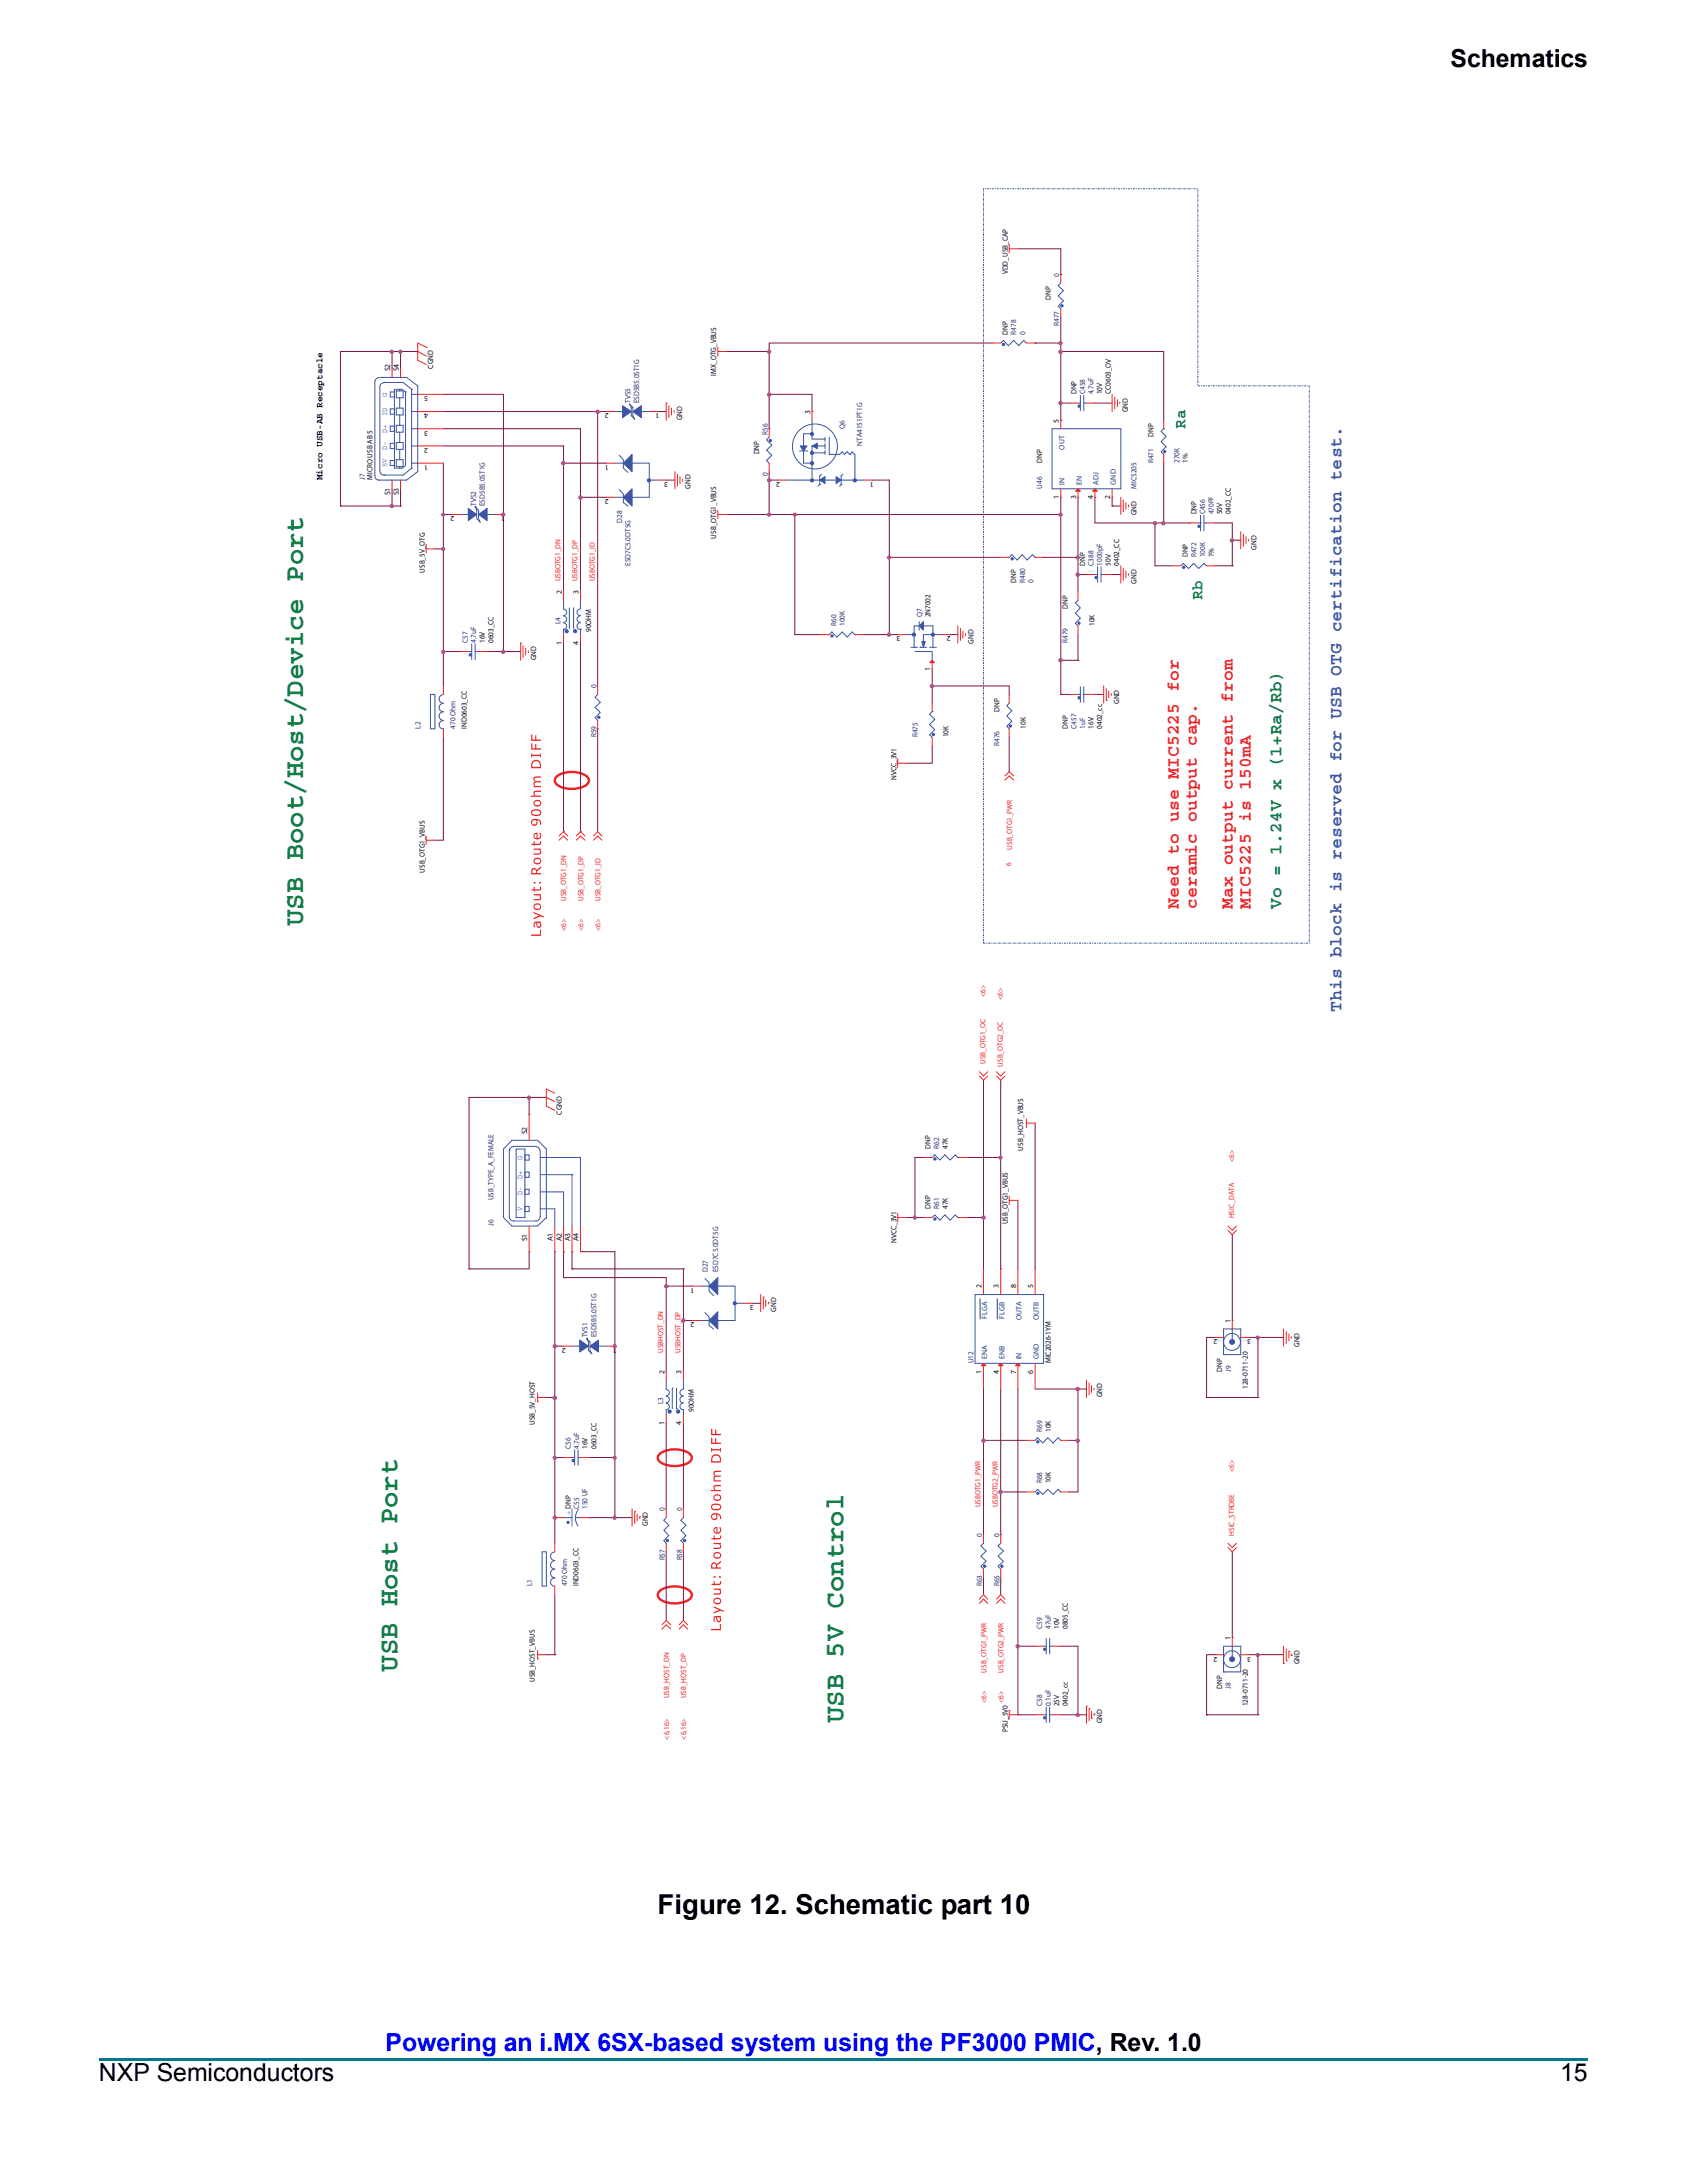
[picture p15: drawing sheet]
<svg xmlns="http://www.w3.org/2000/svg" width="216mm" height="279mm" viewBox="0 0 216 279" stroke-linecap="round" stroke-linejoin="round" font-family="sans-serif">
<defs><g id="words">
<g font-size="3.5" fill="#0e803f">
<text x="38.8" y="118.5" transform="rotate(-90 38.8 118.5)">USB Boot/Host/Device Port</text>
<text x="50.9" y="214" transform="rotate(-90 50.9 214)">USB Host Port</text>
<text x="108" y="220.6" transform="rotate(-90 108 220.6)">USB 5V Control</text>
</g>
<text font-size="3.5" x="84.2" y="245">Figure 12. Schematic part 10</text>
<g font-size="3.2">
<text x="185.6" y="8.6">Schematics</text>
<text x="12.7" y="266.4">NXP Semiconductors</text>
<text x="199.7" y="266.4">15</text>
</g>
<text font-size="3.2" fill="#00f" x="49.3" y="262.5">Powering an i.MX 6SX-based system using the PF3000 PMIC, Rev. 1.0</text>
<g font-size="2.3" fill="#ee2123">
<text x="150.9" y="116.3" transform="rotate(-90 150.9 116.3)">Need to use MIC5225 for</text>
<text x="153.2" y="116.3" transform="rotate(-90 153.2 116.3)">ceramic output cap.</text>
<text x="157.8" y="116.3" transform="rotate(-90 157.8 116.3)">Max output current from</text>
<text x="160.1" y="116.3" transform="rotate(-90 160.1 116.3)">MIC5225 is 150mA</text>
</g>
<text font-size="2.3" fill="#0e803f" x="164" y="116.3" transform="rotate(-90 164 116.3)">Vo = 1.24V x (1+Ra/Rb)</text>
<text font-size="2.3" fill="#3a54a4" x="171.7" y="129.5" transform="rotate(-90 171.7 129.5)">This block is reserved for USB OTG certification test.</text>
<g font-size="2.1" fill="#0e803f">
<text x="151.7" y="54.9" transform="rotate(-90 151.7 54.9)">Ra</text>
<text x="153.9" y="76.8" transform="rotate(-90 153.9 76.8)">Rb</text>
</g>
<text font-size="1.2" fill="#050504" x="41.3" y="61.4" transform="rotate(-90 41.3 61.4)">Micro USB-AB Receptacle</text>
<g font-size="1" fill="#050504">
<text x="129" y="35.1" transform="rotate(-90 129 35.1)">VDD_USB_CAP</text>
<text x="134.5" y="38.4" transform="rotate(-90 134.5 38.4)">DNP</text>
<text x="49.9" y="47.5" transform="rotate(-90 49.9 47.5)">S2</text>
<text x="51" y="47.5" transform="rotate(-90 51 47.5)">S4</text>
<text x="55.5" y="47.2" transform="rotate(-90 55.5 47.2)">CGND</text>
<text x="129" y="42.8" transform="rotate(-90 129 42.8)">DNP</text>
<text x="54.8" y="52.9" transform="rotate(-180 54.8 52.9)">4</text>
<text x="54.8" y="50.7" transform="rotate(-180 54.8 50.7)">5</text>
<text x="77.9" y="52.9" transform="rotate(-180 77.9 52.9)">2</text>
<text x="84.4" y="52.9" transform="rotate(-180 84.4 52.9)">1</text>
<text x="87.3" y="53.8" transform="rotate(-90 87.3 53.8)">GND</text>
<text x="91.7" y="48.1" transform="rotate(-90 91.7 48.1)">IMX_OTG_VBUS</text>
<text x="103.7" y="53" transform="rotate(-90 103.7 53)">3</text>
<text x="137.8" y="50.5" transform="rotate(-90 137.8 50.5)">DNP</text>
<text x="141" y="50.5" transform="rotate(-90 141 50.5)">10V</text>
<text x="142.2" y="50.5" transform="rotate(-90 142.2 50.5)">CC0603_OV</text>
<text x="144.4" y="52.8" transform="rotate(-90 144.4 52.8)">GND</text>
<text x="54.8" y="59.5" transform="rotate(-180 54.8 59.5)">1</text>
<text x="54.8" y="57.3" transform="rotate(-180 54.8 57.3)">2</text>
<text x="54.8" y="55.1" transform="rotate(-180 54.8 55.1)">3</text>
<text x="77.9" y="59.5" transform="rotate(-180 77.9 59.5)">1</text>
<text x="97.1" y="58.2" transform="rotate(-90 97.1 58.2)">DNP</text>
<text x="133.4" y="59.3" transform="rotate(-90 133.4 59.3)">DNP</text>
<text x="135.5" y="54.1" transform="rotate(-90 135.5 54.1)">5</text>
<text x="147.6" y="56" transform="rotate(-90 147.6 56)">DNP</text>
<text x="152" y="59.3" transform="rotate(-90 152 59.3)">1%</text>
<text x="47.7" y="61.4" transform="rotate(-90 47.7 61.4)">MICRO USB AB 5</text>
<text x="49.9" y="63.4" transform="rotate(-90 49.9 63.4)">S1</text>
<text x="51" y="63.4" transform="rotate(-90 51 63.4)">S3</text>
<text x="77.9" y="63.9" transform="rotate(-180 77.9 63.9)">2</text>
<text x="85.5" y="61.7" transform="rotate(-180 85.5 61.7)">3</text>
<text x="88.4" y="62.6" transform="rotate(-90 88.4 62.6)">GND</text>
<text x="99.9" y="61.7" transform="rotate(-180 99.9 61.7)">2</text>
<text x="111.8" y="61.7" transform="rotate(-180 111.8 61.7)">1</text>
<text x="135.5" y="63.9" transform="rotate(-90 135.5 63.9)">1</text>
<text x="137.7" y="63.9" transform="rotate(-90 137.7 63.9)">3</text>
<text x="139.9" y="63.9" transform="rotate(-90 139.9 63.9)">4</text>
<text x="142.1" y="63.9" transform="rotate(-90 142.1 63.9)">2</text>
<text x="145.4" y="65.9" transform="rotate(-90 145.4 65.9)">GND</text>
<text x="153.1" y="65.8" transform="rotate(-90 153.1 65.8)">DNP</text>
<text x="156.4" y="65.8" transform="rotate(-90 156.4 65.8)">50V</text>
<text x="157.5" y="65.8" transform="rotate(-90 157.5 65.8)">0402_CC</text>
<text x="58.2" y="66.1" transform="rotate(-180 58.2 66.1)">2</text>
<text x="64.6" y="66.1" transform="rotate(-180 64.6 66.1)">1</text>
<text x="91.7" y="68.9" transform="rotate(-90 91.7 68.9)">USB_OTG1_VBUS</text>
<text x="152" y="71.3" transform="rotate(-90 152 71.3)">DNP</text>
<text x="155.3" y="71.3" transform="rotate(-90 155.3 71.3)">1%</text>
<text x="160.8" y="70.4" transform="rotate(-90 160.8 70.4)">GND</text>
<text x="54.4" y="73.3" transform="rotate(-90 54.4 73.3)">USB_5V_OTG</text>
<text x="71.9" y="76" transform="rotate(-90 71.9 76)">2</text>
<text x="74.1" y="76" transform="rotate(-90 74.1 76)">3</text>
<text x="130.1" y="74.6" transform="rotate(-90 130.1 74.6)">DNP</text>
<text x="136.7" y="77.9" transform="rotate(-90 136.7 77.9)">DNP</text>
<text x="138.9" y="72.4" transform="rotate(-90 138.9 72.4)">DNP</text>
<text x="142.2" y="72.4" transform="rotate(-90 142.2 72.4)">50V</text>
<text x="143.2" y="72.4" transform="rotate(-90 143.2 72.4)">0402_CC</text>
<text x="145.4" y="74.7" transform="rotate(-90 145.4 74.7)">GND</text>
<text x="62.1" y="82.3" transform="rotate(-90 62.1 82.3)">16V</text>
<text x="63.1" y="82.3" transform="rotate(-90 63.1 82.3)">0603_CC</text>
<text x="71.9" y="82.5" transform="rotate(-90 71.9 82.5)">1</text>
<text x="74.1" y="82.5" transform="rotate(-90 74.1 82.5)">4</text>
<text x="75.6" y="80.9" transform="rotate(-90 75.6 80.9)">90OHM</text>
<text x="115.2" y="81.5" transform="rotate(-180 115.2 81.5)">3</text>
<text x="119.1" y="79" transform="rotate(-90 119.1 79)">2N7002</text>
<text x="121.7" y="81.5" transform="rotate(-180 121.7 81.5)">2</text>
<text x="124.6" y="82.4" transform="rotate(-90 124.6 82.4)">GND</text>
<text x="140.1" y="80.1" transform="rotate(-90 140.1 80.1)">10K</text>
<text x="68.6" y="84.5" transform="rotate(-90 68.6 84.5)">GND</text>
<text x="119.1" y="85.8" transform="rotate(-90 119.1 85.8)">1</text>
<text x="59.8" y="93.3" transform="rotate(-90 59.8 93.3)">IND0603_CC</text>
<text x="121.4" y="94.4" transform="rotate(-90 121.4 94.4)">10K</text>
<text x="127.9" y="91.1" transform="rotate(-90 127.9 91.1)">DNP</text>
<text x="131.3" y="93.3" transform="rotate(-90 131.3 93.3)">10K</text>
<text x="136.7" y="93.3" transform="rotate(-90 136.7 93.3)">DNP</text>
<text x="140" y="93.3" transform="rotate(-90 140 93.3)">16V</text>
<text x="141" y="93.3" transform="rotate(-90 141 93.3)">0402_cc</text>
<text x="143.2" y="90.1" transform="rotate(-90 143.2 90.1)">GND</text>
<text x="114.7" y="99.9" transform="rotate(-90 114.7 99.9)">NVCC_3V1</text>
<text x="54.4" y="111.7" transform="rotate(-90 54.4 111.7)">USB_OTG1_VBUS</text>
<text x="71.9" y="142.7" transform="rotate(-90 71.9 142.7)">CGND</text>
<text x="67.5" y="145.2" transform="rotate(-90 67.5 145.2)">S2</text>
<text x="119.1" y="147.1" transform="rotate(-90 119.1 147.1)">DNP</text>
<text x="121.3" y="147.1" transform="rotate(-90 121.3 147.1)">47K</text>
<text x="130.9" y="147.3" transform="rotate(-90 130.9 147.3)">USB_HOST_VBUS</text>
<text x="119.1" y="154.7" transform="rotate(-90 119.1 154.7)">DNP</text>
<text x="121.3" y="154.7" transform="rotate(-90 121.3 154.7)">47K</text>
<text x="67.5" y="158.9" transform="rotate(-90 67.5 158.9)">S1</text>
<text x="70.8" y="158.9" transform="rotate(-90 70.8 158.9)">A1</text>
<text x="71.9" y="158.9" transform="rotate(-90 71.9 158.9)">A2</text>
<text x="73" y="158.9" transform="rotate(-90 73 158.9)">A3</text>
<text x="74.1" y="158.9" transform="rotate(-90 74.1 158.9)">A4</text>
<text x="114.7" y="159.1" transform="rotate(-90 114.7 159.1)">NVCC_3V1</text>
<text x="129" y="156.7" transform="rotate(-90 129 156.7)">USB_OTG1_VBUS</text>
<text x="88.9" y="164.8" transform="rotate(-180 88.9 164.8)">1</text>
<text x="96.5" y="167" transform="rotate(-180 96.5 167)">3</text>
<text x="99.3" y="167.9" transform="rotate(-90 99.3 167.9)">GND</text>
<text x="125.6" y="164.9" transform="rotate(-90 125.6 164.9)">2</text>
<text x="127.8" y="164.9" transform="rotate(-90 127.8 164.9)">3</text>
<text x="130" y="164.9" transform="rotate(-90 130 164.9)">8</text>
<text x="132.2" y="164.9" transform="rotate(-90 132.2 164.9)">5</text>
<text x="72.4" y="172.5" transform="rotate(-180 72.4 172.5)">2</text>
<text x="78.9" y="172.5" transform="rotate(-180 78.9 172.5)">1</text>
<text x="88.9" y="169.2" transform="rotate(-180 88.9 169.2)">2</text>
<text x="155.8" y="171.4" transform="rotate(-180 155.8 171.4)">2</text>
<text x="157.5" y="169.3" transform="rotate(-90 157.5 169.3)">1</text>
<text x="160.1" y="171.4" transform="rotate(-180 160.1 171.4)">3</text>
<text x="166.3" y="172.4" transform="rotate(-90 166.3 172.4)">GND</text>
<text x="85" y="175.9" transform="rotate(-90 85 175.9)">2</text>
<text x="87.2" y="175.9" transform="rotate(-90 87.2 175.9)">3</text>
<text x="125.6" y="175.8" transform="rotate(-90 125.6 175.8)">1</text>
<text x="127.8" y="175.8" transform="rotate(-90 127.8 175.8)">4</text>
<text x="130" y="175.8" transform="rotate(-90 130 175.8)">7</text>
<text x="132.2" y="175.8" transform="rotate(-90 132.2 175.8)">6</text>
<text x="134.5" y="174.5" transform="rotate(-90 134.5 174.5)">MIC2026-1YM</text>
<text x="141" y="178.9" transform="rotate(-90 141 178.9)">GND</text>
<text x="156.4" y="175.6" transform="rotate(-90 156.4 175.6)">DNP</text>
<text x="159.7" y="177.8" transform="rotate(-90 159.7 177.8)">128-0711-20</text>
<text x="68.4" y="182.4" transform="rotate(-90 68.4 182.4)">USB_5V_HOST</text>
<text x="75.2" y="185.5" transform="rotate(-90 75.2 185.5)">16V</text>
<text x="76.3" y="185.5" transform="rotate(-90 76.3 185.5)">0603_CC</text>
<text x="85" y="182.4" transform="rotate(-90 85 182.4)">1</text>
<text x="87.2" y="182.4" transform="rotate(-90 87.2 182.4)">4</text>
<text x="88.8" y="180.7" transform="rotate(-90 88.8 180.7)">90OHM</text>
<text x="134.5" y="183.3" transform="rotate(-90 134.5 183.3)">10K</text>
<text x="134.5" y="189.8" transform="rotate(-90 134.5 189.8)">10K</text>
<text x="82.9" y="195.3" transform="rotate(-90 82.9 195.3)">GND</text>
<text x="74" y="203" transform="rotate(-90 74 203)">IND0603_CC</text>
<text x="135.6" y="208.5" transform="rotate(-90 135.6 208.5)">10V</text>
<text x="136.7" y="208.5" transform="rotate(-90 136.7 208.5)">0805_CC</text>
<text x="157.5" y="209.9" transform="rotate(-90 157.5 209.9)">1</text>
<text x="68.4" y="215.3" transform="rotate(-90 68.4 215.3)">USB_HOST_VBUS</text>
<text x="155.8" y="212" transform="rotate(-180 155.8 212)">2</text>
<text x="160.1" y="212" transform="rotate(-180 160.1 212)">3</text>
<text x="166.3" y="213" transform="rotate(-90 166.3 213)">GND</text>
<text x="129" y="221.7" transform="rotate(-90 129 221.7)">PSU_5V0</text>
<text x="135.6" y="218.4" transform="rotate(-90 135.6 218.4)">25V</text>
<text x="136.7" y="218.4" transform="rotate(-90 136.7 218.4)">0402_cc</text>
<text x="141" y="220.6" transform="rotate(-90 141 220.6)">GND</text>
<text x="156.4" y="216.2" transform="rotate(-90 156.4 216.2)">DNP</text>
<text x="159.7" y="218.4" transform="rotate(-90 159.7 218.4)">128-0711-20</text>
</g>
<g font-size="1" fill="#272973">
<text x="135.6" y="35.4" transform="rotate(-90 135.6 35.4)">0</text>
<text x="135.6" y="41.7" transform="rotate(-90 135.6 41.7)">R477</text>
<text x="130.1" y="42.8" transform="rotate(-90 130.1 42.8)">R478</text>
<text x="131.2" y="42.8" transform="rotate(-90 131.2 42.8)">0</text>
<text x="80.7" y="51.6" transform="rotate(-90 80.7 51.6)">TVS5</text>
<text x="81.8" y="51.6" transform="rotate(-90 81.8 51.6)">ESD5B5.0ST1G</text>
<text x="138.9" y="50.5" transform="rotate(-90 138.9 50.5)">C458</text>
<text x="140" y="50.5" transform="rotate(-90 140 50.5)">4.7uF</text>
<text x="98.3" y="55.7" transform="rotate(-90 98.3 55.7)">R56</text>
<text x="108.1" y="54.9" transform="rotate(-90 108.1 54.9)">Q6</text>
<text x="110.3" y="57.1" transform="rotate(-90 110.3 57.1)">NTA4151PT1G</text>
<text x="147.6" y="59.3" transform="rotate(-90 147.6 59.3)">R471</text>
<text x="150.9" y="59.3" transform="rotate(-90 150.9 59.3)">270K</text>
<text x="46.7" y="61.4" transform="rotate(-90 46.7 61.4)">J7</text>
<text x="60.9" y="64.8" transform="rotate(-90 60.9 64.8)">TVS2</text>
<text x="62.1" y="64.8" transform="rotate(-90 62.1 64.8)">ESD5B5.0ST1G</text>
<text x="98.3" y="60.9" transform="rotate(-90 98.3 60.9)">0</text>
<text x="133.4" y="62.6" transform="rotate(-90 133.4 62.6)">U46</text>
<text x="145.4" y="62.6" transform="rotate(-90 145.4 62.6)">MIC5205</text>
<text x="154.2" y="65.8" transform="rotate(-90 154.2 65.8)">C456</text>
<text x="155.3" y="65.8" transform="rotate(-90 155.3 65.8)">470PF</text>
<text x="79.6" y="66.9" transform="rotate(-90 79.6 66.9)">D28</text>
<text x="153.1" y="71.3" transform="rotate(-90 153.1 71.3)">R472</text>
<text x="154.2" y="71.3" transform="rotate(-90 154.2 71.3)">100K</text>
<text x="80.7" y="72.4" transform="rotate(-90 80.7 72.4)">ESD7C5.0DT5G</text>
<text x="131.2" y="74.6" transform="rotate(-90 131.2 74.6)">R480</text>
<text x="132.3" y="74.6" transform="rotate(-90 132.3 74.6)">0</text>
<text x="140" y="72.4" transform="rotate(-90 140 72.4)">C388</text>
<text x="141" y="72.4" transform="rotate(-90 141 72.4)">1000pF</text>
<text x="59.9" y="82.3" transform="rotate(-90 59.9 82.3)">C57</text>
<text x="60.9" y="82.3" transform="rotate(-90 60.9 82.3)">4.7uF</text>
<text x="71.7" y="79.9" transform="rotate(-90 71.7 79.9)">L4</text>
<text x="107" y="80.1" transform="rotate(-90 107 80.1)">R60</text>
<text x="108.1" y="80.1" transform="rotate(-90 108.1 80.1)">100K</text>
<text x="118" y="79" transform="rotate(-90 118 79)">Q7</text>
<text x="136.7" y="82.3" transform="rotate(-90 136.7 82.3)">R479</text>
<text x="76.3" y="88" transform="rotate(-90 76.3 88)">0</text>
<text x="53.8" y="93.3" transform="rotate(-90 53.8 93.3)">L2</text>
<text x="58.3" y="93.3" transform="rotate(-90 58.3 93.3)">470 Ohm</text>
<text x="76.3" y="94.4" transform="rotate(-90 76.3 94.4)">R59</text>
<text x="117.5" y="94.4" transform="rotate(-90 117.5 94.4)">R475</text>
<text x="127.9" y="95.5" transform="rotate(-90 127.9 95.5)">R476</text>
<text x="137.8" y="93.3" transform="rotate(-90 137.8 93.3)">C457</text>
<text x="138.9" y="93.3" transform="rotate(-90 138.9 93.3)">1uF</text>
<text x="120.2" y="147.1" transform="rotate(-90 120.2 147.1)">R62</text>
<text x="63.1" y="153.6" transform="rotate(-90 63.1 153.6)">USB_TYPE_A_FEMALE</text>
<text x="120.2" y="154.7" transform="rotate(-90 120.2 154.7)">R61</text>
<text x="63.1" y="156.9" transform="rotate(-90 63.1 156.9)">J6</text>
<text x="90.6" y="162.8" transform="rotate(-90 90.6 162.8)">D27</text>
<text x="91.9" y="162.8" transform="rotate(-90 91.9 162.8)">ESD7C5.0DT5G</text>
<text x="75.2" y="171.2" transform="rotate(-90 75.2 171.2)">TVS1</text>
<text x="76.3" y="171.2" transform="rotate(-90 76.3 171.2)">ESD5B5.0ST1G</text>
<text x="84.9" y="179.7" transform="rotate(-90 84.9 179.7)">L3</text>
<text x="124.6" y="174.5" transform="rotate(-90 124.6 174.5)">U12</text>
<text x="157.5" y="175.6" transform="rotate(-90 157.5 175.6)">J9</text>
<text x="73" y="185.5" transform="rotate(-90 73 185.5)">C56</text>
<text x="74.1" y="185.5" transform="rotate(-90 74.1 185.5)">4.7uF</text>
<text x="133.4" y="183.3" transform="rotate(-90 133.4 183.3)">R69</text>
<text x="133.4" y="189.8" transform="rotate(-90 133.4 189.8)">R68</text>
<text x="74.1" y="193.1" transform="rotate(-90 74.1 193.1)">C55</text>
<text x="75.2" y="193.1" transform="rotate(-90 75.2 193.1)">150 UF</text>
<text x="85.1" y="193.4" transform="rotate(-90 85.1 193.4)">0</text>
<text x="87.3" y="193.4" transform="rotate(-90 87.3 193.4)">0</text>
<text x="125.7" y="196.7" transform="rotate(-90 125.7 196.7)">0</text>
<text x="127.9" y="196.7" transform="rotate(-90 127.9 196.7)">0</text>
<text x="68.1" y="203" transform="rotate(-90 68.1 203)">L1</text>
<text x="72.6" y="203" transform="rotate(-90 72.6 203)">470 Ohm</text>
<text x="85.1" y="199.7" transform="rotate(-90 85.1 199.7)">R57</text>
<text x="87.3" y="199.7" transform="rotate(-90 87.3 199.7)">R58</text>
<text x="125.7" y="203" transform="rotate(-90 125.7 203)">R63</text>
<text x="127.9" y="203" transform="rotate(-90 127.9 203)">R65</text>
<text x="133.4" y="208.5" transform="rotate(-90 133.4 208.5)">C59</text>
<text x="134.5" y="208.5" transform="rotate(-90 134.5 208.5)">47uF</text>
<text x="133.4" y="218.4" transform="rotate(-90 133.4 218.4)">C58</text>
<text x="134.5" y="218.4" transform="rotate(-90 134.5 218.4)">0.1uF</text>
<text x="157.5" y="216.2" transform="rotate(-90 157.5 216.2)">J8</text>
</g>
<g font-size="1" fill="#3a54a4">
<text x="49.5" y="53.2" transform="rotate(-90 49.5 53.2)">ID</text>
<text x="49.5" y="50.8" transform="rotate(-90 49.5 50.8)">G</text>
<text x="49.5" y="59.8" transform="rotate(-90 49.5 59.8)">5V</text>
<text x="49.5" y="57.6" transform="rotate(-90 49.5 57.6)">D-</text>
<text x="49.5" y="55.4" transform="rotate(-90 49.5 55.4)">D+</text>
<text x="66.9" y="148.5" transform="rotate(-90 66.9 148.5)">G</text>
<text x="66.9" y="155.1" transform="rotate(-90 66.9 155.1)">V</text>
<text x="66.9" y="153" transform="rotate(-90 66.9 153)">D-</text>
<text x="66.9" y="150.9" transform="rotate(-90 66.9 150.9)">D+</text>
<text x="73" y="193.9" transform="rotate(-90 73 193.9)">+ DNP</text>
</g>
<g font-size="1" fill="#17437e">
<text x="136.2" y="57.6" transform="rotate(-90 136.2 57.6)">OUT</text>
<text x="136.2" y="62" transform="rotate(-90 136.2 62)">IN</text>
<text x="138.4" y="62" transform="rotate(-90 138.4 62)">EN</text>
<text x="140.6" y="62" transform="rotate(-90 140.6 62)">ADJ</text>
<text x="142.8" y="62" transform="rotate(-90 142.8 62)">GND</text>
<text x="126.3" y="174" transform="rotate(-90 126.3 174)">ENA</text>
<text x="126.3" y="168.8" transform="rotate(-90 126.3 168.8)">FLGA</text>
<text x="128.5" y="168.8" transform="rotate(-90 128.5 168.8)">FLGB</text>
<text x="128.5" y="174" transform="rotate(-90 128.5 174)">ENB</text>
<text x="130.7" y="174" transform="rotate(-90 130.7 174)">IN</text>
<text x="130.7" y="169" transform="rotate(-90 130.7 169)">OUTA</text>
<text x="132.9" y="174" transform="rotate(-90 132.9 174)">GND</text>
<text x="132.9" y="169" transform="rotate(-90 132.9 169)">OUTB</text>
</g>
<g font-size="1" fill="#ee2123">
<text x="71.7" y="74.4" transform="rotate(-90 71.7 74.4)">USBOTG1_DN</text>
<text x="73.9" y="74.4" transform="rotate(-90 73.9 74.4)">USBOTG1_DP</text>
<text x="76.1" y="74.4" transform="rotate(-90 76.1 74.4)">USBOTG1_ID</text>
<text x="129.4" y="110.8" transform="rotate(-90 129.4 110.8)">6</text>
<text x="129.5" y="108.8" transform="rotate(-90 129.5 108.8)">USB_OTG1_PWR</text>
<text x="72.5" y="119.2" transform="rotate(-90 72.5 119.2)">&lt;6&gt;</text>
<text x="72.5" y="115.3" transform="rotate(-90 72.5 115.3)">USB_OTG1_DN</text>
<text x="74.7" y="119.2" transform="rotate(-90 74.7 119.2)">&lt;6&gt;</text>
<text x="74.7" y="115.3" transform="rotate(-90 74.7 115.3)">USB_OTG1_DP</text>
<text x="76.9" y="119.2" transform="rotate(-90 76.9 119.2)">&lt;6&gt;</text>
<text x="76.9" y="115.3" transform="rotate(-90 76.9 115.3)">USB_OTG1_ID</text>
<text x="126.1" y="127.6" transform="rotate(-90 126.1 127.6)">&lt;6&gt;</text>
<text x="128.3" y="128" transform="rotate(-90 128.3 128)">&lt;6&gt;</text>
<text x="126.1" y="136.2" transform="rotate(-90 126.1 136.2)">USB_OTG1_OC</text>
<text x="128.3" y="136.5" transform="rotate(-90 128.3 136.5)">USB_OTG2_OC</text>
<text x="157.9" y="148.7" transform="rotate(-90 157.9 148.7)">&lt;6&gt;</text>
<text x="157.9" y="155.9" transform="rotate(-90 157.9 155.9)">HSIC_DATA</text>
<text x="84.9" y="173.2" transform="rotate(-90 84.9 173.2)">USBHOST_DN</text>
<text x="87.1" y="173.2" transform="rotate(-90 87.1 173.2)">USBHOST_DP</text>
<text x="157.9" y="188.4" transform="rotate(-90 157.9 188.4)">&lt;6&gt;</text>
<text x="125.5" y="192.9" transform="rotate(-90 125.5 192.9)">USBOTG1_PWR</text>
<text x="127.7" y="192.9" transform="rotate(-90 127.7 192.9)">USBOTG2_PWR</text>
<text x="157.9" y="196.5" transform="rotate(-90 157.9 196.5)">HSIC_STROBE</text>
<text x="126.2" y="214.1" transform="rotate(-90 126.2 214.1)">USB_OTG1_PWR</text>
<text x="128.4" y="214.1" transform="rotate(-90 128.4 214.1)">USB_OTG2_PWR</text>
<text x="85.6" y="217.4" transform="rotate(-90 85.6 217.4)">USB_HOST_DN</text>
<text x="87.8" y="217.4" transform="rotate(-90 87.8 217.4)">USB_HOST_DP</text>
<text x="126.2" y="217.9" transform="rotate(-90 126.2 217.9)">&lt;6&gt;</text>
<text x="128.4" y="217.9" transform="rotate(-90 128.4 217.9)">&lt;6&gt;</text>
<text x="85.6" y="222.7" transform="rotate(-90 85.6 222.7)">&lt;6,16&gt;</text>
<text x="87.8" y="222.7" transform="rotate(-90 87.8 222.7)">&lt;6,16&gt;</text>
</g>
</g></defs>
<path d="M12.7 263.4h.1v.3h-.1z" fill="#057790"/>
<path d="M12.8 263.5h190.4" fill="none" stroke="#057790" stroke-width=".36"/>
<path d="M22.1 21.5h168v217.9h-168z" fill="#fff"/>
<path d="M71.3 99.3a3.5 3.5 0 0 1 3.8 0 .64 .64 0 0 1 0 1.1 3.6 3.6 0 0 1-3.8 0 .65 .65 0 0 1 0-1.1zM84.5 186a3.5 3.5 0 0 1 3.7 0 .62 .62 0 0 1 0 1.1 3.7 3.7 0 0 1-3.7 0 .63 .63 0 0 1 0-1.1zM84.5 203.6a3.5 3.5 0 0 1 3.7 0 .64 .64 0 0 1 0 1.1 3.6 3.6 0 0 1-3.7 0 .65 .65 0 0 1 0-1.1z" fill="none" stroke="#ee2123" stroke-width=".3"/>
<path d="M125.9 120.7h41.7v-71.3h-14.3v-25.2h-27.4v96.5" fill="none" stroke="#3a54a4" stroke-width=".13" stroke-dasharray=".2 .2 0 .2"/>
<path d="M55.7 107.5h1M74.3 160.2h4.4M78.7 172.3v14.3M85.3 198.6v8.8M85.3 182.1v11M87.5 198.6v8.8M87.5 182.1v11M69.9 211.8h1.1" fill="none" stroke="#7f1441" stroke-width=".13"/>
<path d="M78.5 172.2h.3v.2h-.3z" fill-rule="evenodd" fill="#b8529f"/>
<path d="M78.5 172.2h.3v.2h-.3z" fill="none" stroke="#b8529f" stroke-width=".13"/>
<path d="M78.5 186.4h.3v.3h-.3z" fill-rule="evenodd" fill="#b8529f"/>
<path d="M78.5 186.4h.3v.3h-.3z" fill="none" stroke="#b8529f" stroke-width=".13"/>
<path d="M56.7 52.7h19.8M56.7 65.8v4.5M64.4 83.4h2.2" fill="none" stroke="#7f1441" stroke-width=".13"/>
<path d="M64.2 83.3h.3v.3h-.3z" fill-rule="evenodd" fill="#b8529f"/>
<path d="M64.2 83.3h.3v.3h-.3z" fill="none" stroke="#b8529f" stroke-width=".13"/>
<path d="M56.7 50.5h7.7M56.7 54.9h17.6M56.7 57.1h15.4M64.4 65.8v17.6M76.5 93.3v13.2M125.9 138.3v17.5" fill="none" stroke="#7f1441" stroke-width=".13"/>
<path d="M125.7 155.7h.3v.3h-.3z" fill-rule="evenodd" fill="#b8529f"/>
<path d="M125.7 155.7h.3v.3h-.3z" fill="none" stroke="#b8529f" stroke-width=".13"/>
<path d="M128.1 138.3v9.8" fill="none" stroke="#7f1441" stroke-width=".13"/>
<path d="M127.9 148h.3v.3h-.3z" fill-rule="evenodd" fill="#b8529f"/>
<path d="M127.9 148h.3v.3h-.3z" fill="none" stroke="#b8529f" stroke-width=".13"/>
<path d="M85.3 164.6v11" fill="none" stroke="#7f1441" stroke-width=".13"/>
<path d="M85.1 164.5h.3v.3h-.3z" fill-rule="evenodd" fill="#b8529f"/>
<path d="M85.1 164.5h.3v.3h-.3z" fill="none" stroke="#b8529f" stroke-width=".13"/>
<path d="M87.5 169v6.6" fill="none" stroke="#7f1441" stroke-width=".13"/>
<path d="M87.3 168.9h.3v.3h-.3z" fill-rule="evenodd" fill="#b8529f"/>
<path d="M87.3 168.9h.3v.3h-.3z" fill="none" stroke="#b8529f" stroke-width=".13"/>
<path d="M72.1 59.3v16.4M72.1 82.3v24.2M74.3 82.3v24.2M72.1 106.5h.1M74.3 106.5h.1" fill="none" stroke="#7f1441" stroke-width=".13"/>
<path d="M71.9 59.1h.3v.3h-.3z" fill-rule="evenodd" fill="#b8529f"/>
<path d="M71.9 59.1h.3v.3h-.3z" fill="none" stroke="#b8529f" stroke-width=".13"/>
<path d="M74.3 63.6v12.1" fill="none" stroke="#7f1441" stroke-width=".13"/>
<path d="M74.1 63.5h.3v.3h-.3z" fill-rule="evenodd" fill="#b8529f"/>
<path d="M74.1 63.5h.3v.3h-.3z" fill="none" stroke="#b8529f" stroke-width=".13"/>
<path d="M60 140.5h7.7" fill="none" stroke="#7f1441" stroke-width=".13"/>
<path d="M67.6 140.4h.2v.2h-.2z" fill-rule="evenodd" fill="#b8529f"/>
<path d="M67.6 140.4h.2v.2h-.2z" fill="none" stroke="#b8529f" stroke-width=".13"/>
<path d="M56.7 83.4h2.2M62.2 83.4h2.2M71 186.6v7.6M78.7 186.6v7.6h2.2" fill="none" stroke="#7f1441" stroke-width=".13"/>
<path d="M70.9 186.4h.2v.3h-.2z" fill-rule="evenodd" fill="#b8529f"/>
<path d="M70.9 186.4h.2v.3h-.2z" fill="none" stroke="#b8529f" stroke-width=".13"/>
<path d="M70.9 194.1h.2v.3h-.2z" fill-rule="evenodd" fill="#b8529f"/>
<path d="M70.9 194.1h.2v.3h-.2z" fill="none" stroke="#b8529f" stroke-width=".13"/>
<g fill="none" stroke="#7f1441" stroke-width=".13">
<path d="M60 140.5v21.9M67.7 142.7h.1M67.7 140.5v2.2M128.1 148.1v14.3M60 162.4h.1M67.7 160.2v2.2h-7.7M72.1 163.5h13.2M72.1 163.5h.1M72.1 160.2v3.3M73.2 162.4h14.3M73.2 162.4h.1M73.2 160.2v2.2"/>
<path d="M128.1 162.4h.1M130.3 177.8v32.9M130.3 210.7h.1"/>
</g>
<path d="M130.1 210.6h.3v.3h-.3z" fill-rule="evenodd" fill="#b8529f"/>
<path d="M130.1 210.6h.3v.3h-.3z" fill="none" stroke="#b8529f" stroke-width=".13"/>
<path d="M117.1 148.1v7.7h1.1M123.7 155.8h2.2" fill="none" stroke="#7f1441" stroke-width=".13"/>
<path d="M116.9 155.7h.3v.3h-.3z" fill-rule="evenodd" fill="#b8529f"/>
<path d="M116.9 155.7h.3v.3h-.3z" fill="none" stroke="#b8529f" stroke-width=".13"/>
<path d="M123.7 148.1h4.4M125.9 155.8v6.6M128.1 191h3.3M130.3 219.5h2.2M135.8 219.5h3.2" fill="none" stroke="#7f1441" stroke-width=".13"/>
<path d="M137.8 219.4h.3v.2h-.3z" fill-rule="evenodd" fill="#b8529f"/>
<path d="M137.8 219.4h.3v.2h-.3z" fill="none" stroke="#b8529f" stroke-width=".13"/>
<path d="M138 177.8h1M138 219.5h.1M138 210.7v8.8" fill="none" stroke="#7f1441" stroke-width=".13"/>
<path d="M137.8 177.6h.3v.3h-.3z" fill-rule="evenodd" fill="#b8529f"/>
<path d="M137.8 177.6h.3v.3h-.3z" fill="none" stroke="#b8529f" stroke-width=".13"/>
<path d="M132.5 177.8h5.5M125.9 184.4h.1M125.9 184.4h5.5M130.3 219.5h.1M132.5 210.7h-2.2v8.8M135.8 210.7h2.2" fill="none" stroke="#7f1441" stroke-width=".13"/>
<path d="M125.7 184.2h.3v.3h-.3z" fill-rule="evenodd" fill="#b8529f"/>
<path d="M125.7 184.2h.3v.3h-.3z" fill="none" stroke="#b8529f" stroke-width=".13"/>
<path d="M117.1 148.1h1.1M128.1 177.8v13.2M138 177.8v6.6M128.1 191h.1" fill="none" stroke="#7f1441" stroke-width=".13"/>
<path d="M127.9 190.8h.3v.3h-.3z" fill-rule="evenodd" fill="#b8529f"/>
<path d="M127.9 190.8h.3v.3h-.3z" fill="none" stroke="#b8529f" stroke-width=".13"/>
<path d="M75.4 186.6h3.3M75.4 194.2h3.3M125.9 184.4v12" fill="none" stroke="#7f1441" stroke-width=".13"/>
<path d="M78.5 194.1h.3v.3h-.3z" fill-rule="evenodd" fill="#b8529f"/>
<path d="M78.5 194.1h.3v.3h-.3z" fill="none" stroke="#b8529f" stroke-width=".13"/>
<path d="M138 184.4v6.6" fill="none" stroke="#7f1441" stroke-width=".13"/>
<path d="M137.8 184.2h.3v.3h-.3z" fill-rule="evenodd" fill="#b8529f"/>
<path d="M137.8 184.2h.3v.3h-.3z" fill="none" stroke="#b8529f" stroke-width=".13"/>
<path d="M76.5 52.7v35.1M116 155.8h1.1M128.1 196.4h.1M128.1 191v5.4M136.8 184.4h1.2M136.8 191h1.2M125.9 201.9v2.2M128.1 201.9v2.2" fill="none" stroke="#7f1441" stroke-width=".13"/>
<path d="M76.3 52.6h.3v.3h-.3z" fill-rule="evenodd" fill="#b8529f"/>
<path d="M76.3 52.6h.3v.3h-.3z" fill="none" stroke="#b8529f" stroke-width=".13"/>
<path d="M56.7 70.3v13.1M56.7 83.4h.1M71 178.9v7.7" fill="none" stroke="#7f1441" stroke-width=".13"/>
<path d="M56.6 70.1h.3v.3h-.3z" fill-rule="evenodd" fill="#b8529f"/>
<path d="M56.6 70.1h.3v.3h-.3z" fill="none" stroke="#b8529f" stroke-width=".13"/>
<path d="M56.6 83.3h.3v.3h-.3z" fill-rule="evenodd" fill="#b8529f"/>
<path d="M56.6 83.3h.3v.3h-.3z" fill="none" stroke="#b8529f" stroke-width=".13"/>
<path d="M125.9 177.8v6.6M154.4 219.5h.1M154.4 219.5h6.6M155.5 211.8h-1.1v7.7M161 211.8h3.3M161 211.8h.1M161 219.5h.1M161 211.8v7.7" fill="none" stroke="#7f1441" stroke-width=".13"/>
<path d="M160.8 211.7h.3v.3h-.3z" fill-rule="evenodd" fill="#b8529f"/>
<path d="M160.8 211.7h.3v.3h-.3z" fill="none" stroke="#b8529f" stroke-width=".13"/>
<path d="M154.4 178.9h.1M154.4 178.9h6.6M155.5 171.2h-1.1v7.7M161 171.2h3.3M161 171.2h.1M161 178.9h.1M161 171.2v7.7M159.9 211.8h1.1" fill="none" stroke="#7f1441" stroke-width=".13"/>
<path d="M160.8 171.1h.3v.3h-.3z" fill-rule="evenodd" fill="#b8529f"/>
<path d="M160.8 171.1h.3v.3h-.3z" fill="none" stroke="#b8529f" stroke-width=".13"/>
<g fill="none" stroke="#7f1441" stroke-width=".13">
<path d="M43.6 45v19.8M43.6 45h.1M43.6 45h6.6M43.6 64.8h.1M43.6 64.8h6.6M51.3 64.8h.1M51.3 62.6v2.2M67.7 140.5h2.2M130.3 153.6v8.8M132.5 143.7v18.7M157.7 158v11M159.9 171.2h1.1"/>
<path d="M157.7 198.6v11M157.7 209.6h.1"/>
</g>
<path d="M50 44.9h.3v.3h-.3z" fill-rule="evenodd" fill="#b8529f"/>
<path d="M50 44.9h.3v.3h-.3z" fill="none" stroke="#b8529f" stroke-width=".13"/>
<path d="M51.3 45v2.2M50.2 64.8h.1M50.2 62.6v2.2" fill="none" stroke="#7f1441" stroke-width=".13"/>
<path d="M50 64.6h.3v.3h-.3z" fill-rule="evenodd" fill="#b8529f"/>
<path d="M50 64.6h.3v.3h-.3z" fill="none" stroke="#b8529f" stroke-width=".13"/>
<path d="M50.2 45h1.1M50.2 45v2.2M50.2 45h.1M50.2 64.8h1.1M50.2 64.8h.1" fill="none" stroke="#7f1441" stroke-width=".13"/>
<path d="M51.1 44.9h.3v.3h-.3z" fill-rule="evenodd" fill="#b8529f"/>
<path d="M51.1 44.9h.3v.3h-.3z" fill="none" stroke="#b8529f" stroke-width=".13"/>
<path d="M51.3 45h2.2M71 178.9h.1M71 172.3v6.6M78.7 172.3h.1M78.7 160.2v12.1" fill="none" stroke="#7f1441" stroke-width=".13"/>
<path d="M70.9 172.2h.2v.2h-.2z" fill-rule="evenodd" fill="#b8529f"/>
<path d="M70.9 172.2h.2v.2h-.2z" fill="none" stroke="#b8529f" stroke-width=".13"/>
<path d="M70.9 178.8h.2v.3h-.2z" fill-rule="evenodd" fill="#b8529f"/>
<path d="M70.9 178.8h.2v.3h-.2z" fill="none" stroke="#b8529f" stroke-width=".13"/>
<path d="M64.4 50.5v15.3M69.9 178.9h1.1M71 172.3h1.1M71 172.3h.1M71 160.2v12.1M71 186.6h1.1" fill="none" stroke="#7f1441" stroke-width=".13"/>
<path d="M64.2 65.7h.3v.3h-.3z" fill-rule="evenodd" fill="#b8529f"/>
<path d="M64.2 65.7h.3v.3h-.3z" fill="none" stroke="#b8529f" stroke-width=".13"/>
<path d="M56.7 59.3v6.5h1.1M55.7 70.3h1" fill="none" stroke="#7f1441" stroke-width=".13"/>
<path d="M56.6 65.7h.3v.3h-.3z" fill-rule="evenodd" fill="#b8529f"/>
<path d="M56.6 65.7h.3v.3h-.3z" fill="none" stroke="#b8529f" stroke-width=".13"/>
<g fill="none" stroke="#7f1441" stroke-width=".13">
<path d="M72.1 57.1v2.2h5.5M74.3 54.9v8.7h3.3M76.5 52.7h1.1M84.2 52.7h1.1M85.3 61.4h1.1M138 73.5h1M138 73.5h.1M138 71.3v2.2M56.7 83.4v4.4M56.7 94.4v13.1M85.3 163.5v1.1h3.3M87.5 162.4v6.6h1.1"/>
<path d="M87.5 162.4h.1M96.2 166.8h1.2M71 194.2v3.3M71 211.8h.1M71 204.1v7.7"/>
</g>
<path d="M137.8 73.4h.3v.3h-.3z" fill-rule="evenodd" fill="#b8529f"/>
<path d="M137.8 73.4h.3v.3h-.3z" fill="none" stroke="#b8529f" stroke-width=".13"/>
<path d="M135.8 63.6v20.9M138 73.5v2.2M142.3 73.5h1.1M142.3 73.5h.1" fill="none" stroke="#7f1441" stroke-width=".13"/>
<path d="M135.6 84.4h.3v.3h-.3z" fill-rule="evenodd" fill="#b8529f"/>
<path d="M135.6 84.4h.3v.3h-.3z" fill="none" stroke="#b8529f" stroke-width=".13"/>
<path d="M138 71.3h.1M138 63.6v7.7M135.8 84.5h2.2M138 84.5h.1M138 81.2v3.3" fill="none" stroke="#7f1441" stroke-width=".13"/>
<path d="M137.8 71.2h.3v.3h-.3z" fill-rule="evenodd" fill="#b8529f"/>
<path d="M137.8 71.2h.3v.3h-.3z" fill="none" stroke="#b8529f" stroke-width=".13"/>
<path d="M148.9 59.3v7.6h3.3M133.6 71.3h4.4M133.6 71.3h.1M147.8 72.4h2.2M155.5 72.4h2.2" fill="none" stroke="#7f1441" stroke-width=".13"/>
<path d="M148.7 66.8h.3v.3h-.3z" fill-rule="evenodd" fill="#b8529f"/>
<path d="M148.7 66.8h.3v.3h-.3z" fill="none" stroke="#b8529f" stroke-width=".13"/>
<path d="M148.9 45v8.8M119.3 85.6v2.2h9.9" fill="none" stroke="#7f1441" stroke-width=".13"/>
<path d="M119.1 87.7h.3v.3h-.3z" fill-rule="evenodd" fill="#b8529f"/>
<path d="M119.1 87.7h.3v.3h-.3z" fill="none" stroke="#b8529f" stroke-width=".13"/>
<path d="M101.7 65.8h34.1M101.7 65.8h.1M119.3 87.8v2.2" fill="none" stroke="#7f1441" stroke-width=".13"/>
<path d="M135.6 65.7h.3v.3h-.3z" fill-rule="evenodd" fill="#b8529f"/>
<path d="M135.6 65.7h.3v.3h-.3z" fill="none" stroke="#b8529f" stroke-width=".13"/>
<path d="M101.6 65.7h.3v.3h-.3z" fill-rule="evenodd" fill="#b8529f"/>
<path d="M101.6 65.7h.3v.3h-.3z" fill="none" stroke="#b8529f" stroke-width=".13"/>
<path d="M101.7 65.8v15.4M113.8 71.3v9.9M101.7 81.2h.1M113.8 81.2h1.1M113.8 81.2h.1" fill="none" stroke="#7f1441" stroke-width=".13"/>
<path d="M113.6 81.1h.3v.3h-.3z" fill-rule="evenodd" fill="#b8529f"/>
<path d="M113.6 81.1h.3v.3h-.3z" fill="none" stroke="#b8529f" stroke-width=".13"/>
<path d="M113.8 61.4v9.9" fill="none" stroke="#7f1441" stroke-width=".13"/>
<path d="M113.6 71.2h.3v.3h-.3z" fill-rule="evenodd" fill="#b8529f"/>
<path d="M113.6 71.2h.3v.3h-.3z" fill="none" stroke="#b8529f" stroke-width=".13"/>
<g fill="none" stroke="#7f1441" stroke-width=".13">
<path d="M127 43.9h-28.6v1.1M113.8 71.3h14.3M113.8 71.3h.1M140.1 66.9h7.7M142.3 64.8h1.1M142.3 64.8h.1M142.3 63.6v1.2M155.5 66.9h2.2v2.2M157.7 69.1h1.1M157.7 72.4h.1M157.7 69.1v3.3M110.5 81.2h3.3"/>
<path d="M119.3 95.5v2.2h-3.3M129.2 94.4v4.4"/>
</g>
<path d="M157.5 69h.3v.3h-.3z" fill-rule="evenodd" fill="#b8529f"/>
<path d="M157.5 69h.3v.3h-.3z" fill="none" stroke="#b8529f" stroke-width=".13"/>
<path d="M135.8 53.8h.1M135.8 45h13.1M136.8 51.6h-1v2.2M140.1 63.6v3.3M135.8 88.9h1M135.8 88.9h.1M135.8 84.5v4.4M140.1 88.9h1.1" fill="none" stroke="#7f1441" stroke-width=".13"/>
<path d="M135.6 44.9h.3v.3h-.3z" fill-rule="evenodd" fill="#b8529f"/>
<path d="M135.6 44.9h.3v.3h-.3z" fill="none" stroke="#b8529f" stroke-width=".13"/>
<path d="M135.8 51.6h.1M135.8 45v6.6" fill="none" stroke="#7f1441" stroke-width=".13"/>
<path d="M135.6 51.4h.3v.3h-.3z" fill-rule="evenodd" fill="#b8529f"/>
<path d="M135.6 51.4h.3v.3h-.3z" fill="none" stroke="#b8529f" stroke-width=".13"/>
<path d="M147.8 66.9h1.1" fill="none" stroke="#7f1441" stroke-width=".13"/>
<path d="M147.7 66.8h.3v.3h-.3z" fill-rule="evenodd" fill="#b8529f"/>
<path d="M147.7 66.8h.3v.3h-.3z" fill="none" stroke="#b8529f" stroke-width=".13"/>
<path d="M98.4 54.9h.1M103.9 52.7v-2.2h-5.5v4.4M98.4 65.8h.1M98.4 61.4v4.4M147.8 66.9v5.5" fill="none" stroke="#7f1441" stroke-width=".13"/>
<path d="M98.3 61.3h.3v.3h-.3z" fill-rule="evenodd" fill="#b8529f"/>
<path d="M98.3 61.3h.3v.3h-.3z" fill="none" stroke="#b8529f" stroke-width=".13"/>
<path d="M98.3 65.7h.3v.3h-.3z" fill-rule="evenodd" fill="#b8529f"/>
<path d="M98.3 65.7h.3v.3h-.3z" fill="none" stroke="#b8529f" stroke-width=".13"/>
<path d="M98.4 50.5h.1M98.4 45v5.5M92.9 65.8h8.8M98.4 61.4h1.2M98.4 61.4h.1M98.4 60.4v1M111.6 61.4h2.2M101.7 81.2h3.3M129.2 87.8v1.1" fill="none" stroke="#7f1441" stroke-width=".13"/>
<path d="M98.3 44.9h.3v.3h-.3z" fill-rule="evenodd" fill="#b8529f"/>
<path d="M98.3 44.9h.3v.3h-.3z" fill="none" stroke="#b8529f" stroke-width=".13"/>
<path d="M98.3 50.4h.3v.3h-.3z" fill-rule="evenodd" fill="#b8529f"/>
<path d="M98.3 50.4h.3v.3h-.3z" fill="none" stroke="#b8529f" stroke-width=".13"/>
<path d="M130.3 31.8h5.5v3.3M135.8 35.1h.1M92.9 45h5.5M132.5 43.9h3.3M132.5 43.9h.1M135.8 43.9v1.1M135.8 40.6v3.3M140.1 51.6h2.2M121.5 81.2h1.1" fill="none" stroke="#7f1441" stroke-width=".13"/>
<path d="M135.6 43.8h.3v.3h-.3z" fill-rule="evenodd" fill="#b8529f"/>
<path d="M135.6 43.8h.3v.3h-.3z" fill="none" stroke="#b8529f" stroke-width=".13"/>
<g fill="none" stroke="#ee2123" stroke-width=".13">
<path d="M129.2 31.8h1.1M129.2 31.3v1.1M53.5 45h.1M53.5 45l1 .6M54.5 44.4l-1-.5v2.2l1 .5M54.5 44.4h.1M85.3 51.6h.1M85.3 51.6v2.2M85.6 51.9v1.6M85.9 52.2v.9M86.3 52.6v.2M91.9 45h1"/>
<path d="M91.9 44.4v1.2M142.3 50.5v2.2M142.7 50.8v1.5M143 51.1v.9M143.3 51.5v.2M54.5 70.3h1.2M54.5 69.7v1.1M86.4 60.4v2.2M86.7 60.7v1.5M87 61v.9M87.4 61.3v.3M91.9 65.8h1"/>
<path d="M91.9 65.3v1.1M143.4 72.4v2.2M143.4 63.6v2.2M143.8 72.8v1.5M143.8 64v1.5M144.1 73.1v.9M144.1 64.3v.9M144.4 73.4v.2M144.4 64.6v.3M158.8 68v2.3M159.1 68.4v1.5M159.5 68.7v.9"/>
<path d="M159.8 69v.2M66.6 82.3h.1M66.6 82.3v2.2M66.9 82.6v1.6M67.3 83v.8M67.6 83.3v.2M114.9 97.7h1.1M114.9 97.1v1.1M122.6 80.1v2.2M122.9 80.4v1.6M123.2 80.8v.9M123.6 81.1v.2"/>
<path d="M128.6 99.3l.6-.5 .5 .5M128.6 99.9l.6-.6 .5 .6M141.2 87.8v2.2M141.6 89.7h.1M141.6 88.1v1.6M141.9 88.4v.9M142.2 88.8v.2M54.5 107.5h1.2M54.5 107v1.1M71.5 107l.6-.5 .6 .5M71.5 107.5l.6-.5 .6 .5M73.7 107l.6-.5 .6 .5"/>
<path d="M73.7 107.5l.6-.5 .6 .5M75.9 107l.6-.5 .5 .5M75.9 107.5l.6-.5 .5 .5M71 139.9l-1.1-.5v2.2l1.1 .5M125.3 137.7l.6 .6 .5-.6M125.3 137.2l.6 .5 .5-.5M127.5 137.7l.6 .6 .5-.6M127.5 137.2l.6 .5 .5-.5M69.9 140.5h.1M69.9 140.5l1.1 .5M114.9 155.8h1.1M114.9 155.3v1.1"/>
<path d="M129.2 153.6h1.1M129.2 153.1v1.1M131.4 143.7h1.1M131.4 143.2v1.1M157.2 157.5l.5 .5 .5-.5M157.2 156.9l.5 .6 .5-.6M68.8 178.9h1.1M68.8 179.4h.1M68.8 178.3v1.1M97.4 165.7v2.2M97.7 166h.1M97.7 166v1.6"/>
<path d="M98 166.4v.8M98.3 166.7h.1M98.3 166.7v.2M139 176.7v2.2M139.4 177v1.5M139.7 177.3v.9M140 177.7v.2M164.3 170.1v2.2M164.6 170.4v1.6M165 170.7v.9M165.3 171.1v.2M80.9 193.1v2.2"/>
<path d="M81.2 193.5h.1M81.2 193.5v1.5M81.5 193.8v.9M81.9 194.1h.1M81.9 194.1v.2M157.2 198.1l.5 .5 .5-.5M157.2 197.5l.5 .6 .5-.6M68.8 211.8h1.1M68.8 212.3h.1M68.8 211.2v1.1M84.7 208l.6-.6 .5 .6M84.7 208.5l.6-.5 .5 .5"/>
<path d="M86.9 208l.6-.6 .5 .6M86.9 208.5l.6-.5 .5 .5M125.3 204.7l.6-.6 .5 .6M125.3 205.2l.6-.5 .5 .5M127.5 204.7l.6-.6 .5 .6M127.5 205.2l.6-.5 .5 .5M129.2 218.9h.1M129.2 219.5h1.1M129.2 218.9v1.1M139 218.4h.1M139 218.4v2.2M139.4 218.7h.1"/>
<path d="M139.4 218.7v1.6M139.7 219.9h.1M139.7 219v.9M140 219.4h.1M140 219.4v.2M164.3 212.9h.1M164.3 210.7v2.2M164.6 212.6h.1M164.6 211v1.6M165 211.3h.1M165 211.3v.9M165.3 211.9h.1"/>
<path d="M165.3 211.7v.2"/>
</g>
<path d="M138 76.8l-.4 .4 .7 .6-.7 .7 .7 .6-.7 .7 .4 .3" fill="none" stroke="#3a54a4" stroke-width=".13"/>
<path d="M138 79.6h.2v.3h-.2z" fill-rule="evenodd" fill="#3a54a4"/>
<path d="M138 79.6h.2v.3h-.2zM153.6 65.9v2M154.1 65.9v2M154.1 66.9h.3" fill="none" stroke="#3a54a4" stroke-width=".13"/>
<path d="M138 75.7v1.1M138 80.1v1.1" fill="none" stroke="#ee2123" stroke-width=".13"/>
<path d="M153.3 67.2h.2v.3h-.2z" fill-rule="evenodd" fill="#3a54a4"/>
<path d="M140.5 72.6v1.9M140.9 72.6v1.9M140.9 73.5h.3M153.3 66.9h.3M153.3 67.2h.2v.3h-.2zM153.6 66.9h.1M55.1 88.9h.6v4.4h-.6zM56.7 92.2a.53 .53 0 0 0-.5 .6 .53 .53 0 0 0 .5 .5M56.7 91.1a.54 .54 0 0 0-.5 .6 .54 .54 0 0 0 .5 .5M56.7 90a.53 .53 0 0 0-.5 .6 .53 .53 0 0 0 .5 .5M56.7 88.9a.54 .54 0 0 0-.5 .6 .54 .54 0 0 0 .5 .5" fill="none" stroke="#3a54a4" stroke-width=".13"/>
<path d="M152.2 66.9h1.1M152.2 66.9h.1M154.4 66.9h1.1M56.7 93.3v1.1M56.7 87.8v1.1" fill="none" stroke="#ee2123" stroke-width=".13"/>
<path d="M140.2 73.8h.2v.2h-.2z" fill-rule="evenodd" fill="#3a54a4"/>
<path d="M140.1 73.5h.4M140.2 73.8h.2v.2h-.2zM85.3 194.2l-.3 .4 .6 .6-.6 .7 .6 .6-.6 .7 .3 .3" fill="none" stroke="#3a54a4" stroke-width=".13"/>
<path d="M139 73.5h1.1M141.2 73.5h1.1" fill="none" stroke="#ee2123" stroke-width=".13"/>
<path d="M85.3 197.1h.2v.2h-.2z" fill-rule="evenodd" fill="#3a54a4"/>
<path d="M76.5 88.9l-.3 .3 .6 .7-.6 .6 .6 .7-.6 .7 .3 .3M85.3 197.1h.2v.2h-.2z" fill="none" stroke="#3a54a4" stroke-width=".13"/>
<path d="M85.3 197.5v1.1M85.3 193.1v1.1" fill="none" stroke="#ee2123" stroke-width=".13"/>
<path d="M76.5 91.7h.2v.2h-.2z" fill-rule="evenodd" fill="#3a54a4"/>
<g fill="none" stroke="#3a54a4" stroke-width=".13">
<path d="M76.5 91.7h.2v.2h-.2zM85.2 177.8a.42 .42 0 0 1 .5 .4 .42 .42 0 0 1-.4 .5M85.2 178.7a.42 .42 0 0 1 .5 .4 .42 .42 0 0 1-.4 .4M85.2 179.6a.42 .42 0 0 1 .5 .4 .42 .42 0 0 1-.4 .4v.7M85.3 176.7v1.1M86 177.7h.1M86 177.7v2.6M86.6 177.7v2.6M87.4 179.6a.42 .42 0 0 0-.4 .4 .42 .42 0 0 0 .5 .4v.7M87.4 177.8a.42 .42 0 0 0-.4 .5 .42 .42 0 0 0 .5 .4M87.4 178.7a.42 .42 0 0 0-.4 .4 .42 .42 0 0 0 .5 .4M87.5 176.7v1.1"/>
<path d="M86.6 180.3h.1"/>
</g>
<path d="M76.5 93.3h.1M76.5 87.8v1.1M76.5 92.2v1.1" fill="none" stroke="#ee2123" stroke-width=".13"/>
<path d="M86.6 180.5h.3v.3h-.3z" fill-rule="evenodd" fill="#3a54a4"/>
<path d="M86.6 180.5h.3v.3h-.3z" fill="none" stroke="#3a54a4" stroke-width=".13"/>
<path d="M85.5 180.5h.3v.3h-.3z" fill-rule="evenodd" fill="#3a54a4"/>
<path d="M78.7 52.7h1.1M82 52.7h1.1M85.5 180.5h.3v.3h-.3z" fill="none" stroke="#3a54a4" stroke-width=".13"/>
<path d="M85.3 175.6v1.1M87.5 175.6v1.1M85.3 181.1v1M87.5 181.1v1" fill="none" stroke="#ee2123" stroke-width=".13"/>
<path d="M81 52.7l1.1-.8v1.6z" fill="#3a54a4"/>
<path d="M81 52.7l1.1-.8v1.6z" fill="none" stroke="#3a54a4" stroke-width=".13"/>
<path d="M79.7 51.9l1.1 .8-1.1 .8z" fill="#3a54a4"/>
<path d="M79.7 51.9l1.1 .8-1.1 .8zM80.6 51.7l.4 .4v1.1l.2 .5-.4-.5v-1.1zM73.5 185.6v1.9M74 186.6h.3M74 185.6v1.9" fill="none" stroke="#3a54a4" stroke-width=".13"/>
<path d="M77.6 52.7h1.1M83.1 52.7h1.1" fill="none" stroke="#ee2123" stroke-width=".13"/>
<path d="M73.2 186.8h.2v.3h-.2z" fill-rule="evenodd" fill="#3a54a4"/>
<path d="M73.2 186.6h.3M73.2 186.8h.2v.3h-.2zM87.5 194.2l-.4 .4 .7 .6-.7 .7 .7 .6-.7 .7 .4 .3" fill="none" stroke="#3a54a4" stroke-width=".13"/>
<path d="M72.1 186.6h1.1M74.3 186.6h1.1" fill="none" stroke="#ee2123" stroke-width=".13"/>
<path d="M87.5 197.1h.2v.2h-.2z" fill-rule="evenodd" fill="#3a54a4"/>
<g fill="none" stroke="#3a54a4" stroke-width=".13">
<path d="M48.5 48.3a.52 .52 0 0 0-.5 .5v12.1a.5 .5 0 0 0 .5 .5M48.6 48.3h3.4l1.5 1.1v11l-1.5 1h-3.6M49.2 48.9h.1M49.2 49l-.3 .1-.2 .1-.1 .3v10.8a.51 .51 0 0 0 .6 .5M49.2 48.9h2.4l1.1 .9M49.9 58.9h.6v.7h-.6zM49.9 56.7h.6v.7h-.6zM49.9 52.3h.6v.7h-.6zM49.9 54.5h.6v.7h-.6zM49.9 50.2h.6v.6h-.6zM50.7 56.6h.9v.9h-.9zM50.7 54.4h.9v.9h-.9z"/>
<path d="M50.7 58.8h.9v.9h-.9zM50.7 52.2h.9v.9h-.9zM50.7 50h.9v.9h-.9zM51.2 49.8h-.7v10.1h1l.4-.3v-9.4M51.2 57.5h.1M51.2 55.3v1.3M51.2 53.1v1.3M51.2 50.9v1.3M51.2 59.7v.2M51.2 49.8v.2M51.2 49.8h.3l.4 .4M51.2 57.5v1.3"/>
<path d="M51.9 50.2h.1M52.7 59.9h.1M52.7 49.8h.1M52.7 50.5h.8M52.7 59.9l-1.1 .9h-2.4M52.7 49.8v10.1M52.7 59.3h.8M52.7 57.1h.8M52.7 54.9h.8M52.7 52.7h.8M49.2 60.8h.1M119.3 91.1h.1"/>
<path d="M119.3 91.1l-.3 .3 .6 .7-.6 .6 .6 .7-.6 .7 .3 .3M87.5 197.1h.2v.2h-.2z"/>
</g>
<path d="M50.2 47.2v1.1M51.3 47.2v1.1M53.5 59.3h3.2M53.5 57.1h3.2M53.5 54.9h3.2M53.5 52.7h3.2M53.5 50.5h3.2M50.2 61.4v1.2M51.3 61.4v1.2M87.5 197.5v1.1M87.5 193.1v1.1" fill="none" stroke="#ee2123" stroke-width=".13"/>
<path d="M119.3 93.9h.2v.2h-.2z" fill-rule="evenodd" fill="#3a54a4"/>
<path d="M119.3 93.9h.2v.2h-.2zM125.9 197.5l-.4 .4 .7 .6-.7 .7 .7 .6-.7 .7 .4 .3" fill="none" stroke="#3a54a4" stroke-width=".13"/>
<path d="M119.3 94.4v1.1M119.3 90v1.1" fill="none" stroke="#ee2123" stroke-width=".13"/>
<path d="M125.9 200.3h.2v.3h-.2z" fill-rule="evenodd" fill="#3a54a4"/>
<path d="M73.2 172.3h1.1M76.5 172.3h1.1M125.9 200.3h.2v.3h-.2z" fill="none" stroke="#3a54a4" stroke-width=".13"/>
<path d="M125.9 196.4v1.1M125.9 200.8v1.1" fill="none" stroke="#ee2123" stroke-width=".13"/>
<path d="M75.5 172.3l1.1-.8v1.5z" fill="#3a54a4"/>
<path d="M75.5 172.3l1.1-.8v1.5z" fill="none" stroke="#3a54a4" stroke-width=".13"/>
<path d="M74.2 171.5l1.1 .8-1.1 .7z" fill="#3a54a4"/>
<path d="M129.2 90l-.4 .3 .7 .7-.7 .6 .7 .7-.7 .6 .4 .4M74.2 171.5l1.1 .8-1.1 .7zM75.1 171.3h.1M75.1 171.3l.4 .5v1l.2 .5-.4-.5v-1z" fill="none" stroke="#3a54a4" stroke-width=".13"/>
<path d="M72.1 172.3h1.1M77.6 172.3h1.1" fill="none" stroke="#ee2123" stroke-width=".13"/>
<path d="M129.2 92.8h.2v.2h-.2z" fill-rule="evenodd" fill="#3a54a4"/>
<path d="M129.2 92.8h.2v.2h-.2zM156.6 210.7h2.2v3.3h-2.2M157.7 212.2h.1M157.7 210.7v1.5" fill="none" stroke="#3a54a4" stroke-width=".13"/>
<path d="M129.2 93.3v1.1M129.2 88.9v1.1" fill="none" stroke="#ee2123" stroke-width=".13"/>
<circle cx="157.7" cy="212.4" r=".31" fill="#3a54a4"/>
<g fill="none" stroke="#3a54a4" stroke-width=".13">
<path d="M98.4 56l-.3 .3 .7 .7-.7 .6 .7 .7-.7 .6 .3 .4M156.6 214h.1M156.6 210.7v3.3"/>
<circle cx="157.7" cy="212.4" r="1.08"/>
<circle cx="157.7" cy="212.4" r=".31"/>
</g>
<path d="M155.5 211.8h1.1M157.7 209.6v1.1M158.8 211.8h1.1" fill="none" stroke="#ee2123" stroke-width=".13"/>
<path d="M98.5 56.3h.2v.2h-.2z" fill-rule="evenodd" fill="#3a54a4"/>
<path d="M98.5 56.3h.2v.2h-.2zM128.1 197.5l-.4 .4 .7 .6-.7 .7 .7 .6-.7 .7 .4 .3" fill="none" stroke="#3a54a4" stroke-width=".13"/>
<path d="M98.4 54.9v1.1M98.4 59.3v1.1" fill="none" stroke="#ee2123" stroke-width=".13"/>
<path d="M128.1 200.3h.2v.3h-.2z" fill-rule="evenodd" fill="#3a54a4"/>
<path d="M122.6 155.8l-.4-.3-.6 .7-.7-.7-.6 .7-.7-.7-.3 .3M122.6 155.8h.1M128.1 200.3h.2v.3h-.2z" fill="none" stroke="#3a54a4" stroke-width=".13"/>
<path d="M128.1 196.4v1.1M128.1 200.8v1.1" fill="none" stroke="#ee2123" stroke-width=".13"/>
<path d="M119.5 155.9h.2v.2h-.2z" fill-rule="evenodd" fill="#3a54a4"/>
<path d="M58.9 65.8h1.1M62.2 65.8h1.1M119.5 155.9h.2v.2h-.2z" fill="none" stroke="#3a54a4" stroke-width=".13"/>
<path d="M118.2 155.8h1.1M122.6 155.8h1.1M123.7 155.8h.1" fill="none" stroke="#ee2123" stroke-width=".13"/>
<path d="M61.2 65.8l1.1-.7v1.5z" fill="#3a54a4"/>
<path d="M61.2 65.8l1.1-.7v1.5z" fill="none" stroke="#3a54a4" stroke-width=".13"/>
<path d="M59.9 65.1l1.1 .7-1.1 .8z" fill="#3a54a4"/>
<path d="M59.9 65.1l1.1 .7-1.1 .8zM60.8 64.9h.1M60.8 64.9l.4 .4v1.1l.3 .4-.5-.4v-1.1zM138.3 87.9v2M138.7 88.9h.3M138.7 87.9v2" fill="none" stroke="#3a54a4" stroke-width=".13"/>
<path d="M57.8 65.8h1.1M63.3 65.8h1.1" fill="none" stroke="#ee2123" stroke-width=".13"/>
<path d="M138 89.2h.2v.2h-.2z" fill-rule="evenodd" fill="#3a54a4"/>
<path d="M138 88.9h.3M138 89.2h.2v.2h-.2zM133.9 209.7v2M134.3 209.7v2M134.3 210.7h.3" fill="none" stroke="#3a54a4" stroke-width=".13"/>
<path d="M136.8 88.9h1.2M139 88.9h1.1" fill="none" stroke="#ee2123" stroke-width=".13"/>
<path d="M133.6 211h.2v.2h-.2z" fill-rule="evenodd" fill="#3a54a4"/>
<path d="M122.6 148.1l-.4-.3-.6 .7-.7-.7-.6 .7-.7-.7-.3 .3M122.6 148.1h.1M133.6 210.7h.3M133.6 211h.2v.2h-.2z" fill="none" stroke="#3a54a4" stroke-width=".13"/>
<path d="M132.5 210.7h1.1M134.6 210.7h1.2" fill="none" stroke="#ee2123" stroke-width=".13"/>
<path d="M119.5 148.2h.2v.2h-.2z" fill-rule="evenodd" fill="#3a54a4"/>
<path d="M119.5 148.2h.2v.2h-.2zM135.8 191l-.4-.4-.6 .7-.7-.7-.6 .7-.7-.7-.3 .4" fill="none" stroke="#3a54a4" stroke-width=".13"/>
<path d="M118.2 148.1h1.1M122.6 148.1h1.1M123.7 148.1h.1" fill="none" stroke="#ee2123" stroke-width=".13"/>
<path d="M132.7 191h.2v.2h-.2z" fill-rule="evenodd" fill="#3a54a4"/>
<path d="M132.7 191h.2v.2h-.2z" fill="none" stroke="#3a54a4" stroke-width=".13"/>
<path d="M131.4 191h1.1M135.8 191h1" fill="none" stroke="#ee2123" stroke-width=".13"/>
<path d="M118.2 79.6v1l-.6-.5z" fill="#3a54a4"/>
<g fill="none" stroke="#3a54a4" stroke-width=".13">
<path d="M117.6 79.6v1M118.2 79.6v1l-.6-.5zM116 81.2h1M116.6 82.8h.8M117 82.8h.1M117 81.2h.1M117.1 83.4h2.2v1.1M117.6 80.1h-.6v2.7M117.7 82.8h.1M117.7 82.8h.9M118.2 80.1h1.2v2.7M119 82.8h.8"/>
<path d="M120.4 81.2h-2.2v1.1"/>
</g>
<path d="M118 82.1h.4l-.2 .7z" fill="#3a54a4"/>
<path d="M118 82.1h.4l-.2 .7z" fill="none" stroke="#3a54a4" stroke-width=".13"/>
<path d="M116.8 81.1h.3v.3h-.3z" fill-rule="evenodd" fill="#3a54a4"/>
<path d="M116.8 81.1h.3v.3h-.3z" fill="none" stroke="#3a54a4" stroke-width=".13"/>
<path d="M119.2 81.1h.3v.3h-.3z" fill-rule="evenodd" fill="#3a54a4"/>
<path d="M119.2 81.1h.3v.3h-.3z" fill="none" stroke="#3a54a4" stroke-width=".13"/>
<path d="M114.9 81.2h1.1" fill="none" stroke="#ee2123" stroke-width=".13"/>
<path d="M119 84.8l.3-.3 .3 .3z" fill="#ee2123"/>
<path d="M119 84.8l.3-.3 .3 .3zM119.3 84.5v1.1M120.4 81.2h1.1" fill="none" stroke="#ee2123" stroke-width=".13"/>
<path d="M156.6 170.1h2.2v3.3h-2.2M157.7 171.6h.1M157.7 170.1v1.5" fill="none" stroke="#3a54a4" stroke-width=".13"/>
<circle cx="157.7" cy="171.8" r=".31" fill="#3a54a4"/>
<g fill="none" stroke="#3a54a4" stroke-width=".13">
<path d="M134.6 54.9h8.8v7.7h-8.8zM156.6 173.4h.1M156.6 170.1v3.3"/>
<circle cx="157.7" cy="171.8" r="1.08"/>
<circle cx="157.7" cy="171.8" r=".31"/>
</g>
<path d="M135.8 63.6h.1M135.8 62.6v1M142.3 63.6h.1M142.3 62.6v1M155.5 171.2h1.1M157.7 169h.1M157.7 169v1.1M158.8 171.2h1.1" fill="none" stroke="#ee2123" stroke-width=".13"/>
<path d="M139.8 62.9l.3-.3 .3 .3z" fill="#ee2123"/>
<path d="M139.8 62.9l.3-.3 .3 .3zM140.1 63.6h.1M140.1 62.6v1" fill="none" stroke="#ee2123" stroke-width=".13"/>
<path d="M137.7 62.9l.3-.3 .3 .3z" fill="#ee2123"/>
<path d="M135.8 53.8v1.1M137.7 62.9l.3-.3 .3 .3zM138 63.6h.1M138 62.6v1" fill="none" stroke="#ee2123" stroke-width=".13"/>
<path d="M124.8 165.7h8.8v8.8h-8.8z" fill="none" stroke="#3a54a4" stroke-width=".13"/>
<path d="M125.6 174.8l.3-.3 .3 .3z" fill="#ee2123"/>
<path d="M125.6 174.8l.3-.3 .3 .3zM125.9 174.5v3.3M125.9 162.4v3.3M128.1 162.4v3.3" fill="none" stroke="#ee2123" stroke-width=".13"/>
<path d="M125.4 166.2v2.6M127.6 166.2v2.6" fill="none" stroke="#17437e" stroke-width=".13"/>
<path d="M127.8 174.8l.3-.3 .3 .3z" fill="#ee2123"/>
<path d="M127.8 174.8l.3-.3 .3 .3zM128.1 174.5v3.3M132.5 162.4v3.3M132.5 174.5v3.3" fill="none" stroke="#ee2123" stroke-width=".13"/>
<path d="M130 174.8l.3-.3 .3 .3z" fill="#ee2123"/>
<path d="M130 174.8l.3-.3 .3 .3zM130.3 174.5v3.3M130.3 162.4v3.3" fill="none" stroke="#ee2123" stroke-width=".13"/>
<path d="M138.3 50.6v2M138.7 51.6h.3M138.7 50.6v2" fill="none" stroke="#3a54a4" stroke-width=".13"/>
<path d="M138 51.9h.2v.2h-.2z" fill-rule="evenodd" fill="#3a54a4"/>
<path d="M104.2 58h1.4M138 51.6h.3M138 51.9h.2v.2h-.2z" fill="none" stroke="#3a54a4" stroke-width=".13"/>
<path d="M136.8 51.6h1.2M139 51.6h1.1" fill="none" stroke="#ee2123" stroke-width=".13"/>
<path d="M103.8 57.8h.3v.3h-.3z" fill-rule="evenodd" fill="#3a54a4"/>
<path d="M103.8 57.8h.3v.3h-.3z" fill="none" stroke="#3a54a4" stroke-width=".13"/>
<path d="M103.9 57.1l.7-.4v.7z" fill="#3a54a4"/>
<path d="M103.9 57.1l.7-.4v.7z" fill="none" stroke="#3a54a4" stroke-width=".13"/>
<path d="M103.8 55.4h.3v.3h-.3z" fill-rule="evenodd" fill="#3a54a4"/>
<path d="M103.8 55.4h.3v.3h-.3zM103.9 53.8v2.4h1.7M103.9 55.5h-1.1v1.6M103.9 57.1h1.7M105.6 56v.5M105.6 56.7v.7M105.6 57.6v.6M106.1 56v2.2h1.3" fill="none" stroke="#3a54a4" stroke-width=".13"/>
<path d="M102.4 57.1h.9l-.5 .6z" fill="#3a54a4"/>
<path d="M102.4 57.1h.9l-.5 .6zM102.8 57.7v1.6h1.1M103.9 57.1v.6M103.9 58.2v3" fill="none" stroke="#3a54a4" stroke-width=".13"/>
<path d="M103.8 59.1h.3v.3h-.3z" fill-rule="evenodd" fill="#3a54a4"/>
<path d="M103.8 59.1h.3v.3h-.3z" fill="none" stroke="#3a54a4" stroke-width=".13"/>
<path d="M104.9 61.4l.7-.4v.9z" fill="#3a54a4"/>
<path d="M100.6 61.4h3.2M104 61.4h.9M104.9 61.4l.7-.4v.9zM104.9 62h.1M104.9 62l-.2 .2M105.1 60.7l-.2 .2v1.1" fill="none" stroke="#3a54a4" stroke-width=".13"/>
<path d="M103.8 61.3h.3v.3h-.3z" fill-rule="evenodd" fill="#3a54a4"/>
<g fill="none" stroke="#3a54a4" stroke-width=".13">
<path d="M102.3 57.7h1.1M107.4 58.2l.4-.4 .3 .4 .3-.4 .4 .4M108.8 58.2l.3-.4 .3 .4v3.2M108.8 58.2h.1M103.8 61.3h.3v.3h-.3zM105 61.4h4.4M109.4 61.4h.1"/>
<circle cx="104.3" cy="57.1" r="2.88"/>
</g>
<path d="M107 61l.6 .4-.6 .5z" fill="#3a54a4"/>
<path d="M107 61l.6 .4-.6 .5zM107.6 62h.1M107.6 62l-.2 .2M107.9 60.7l-.3 .2v1.1M109.4 61.4h1.1" fill="none" stroke="#3a54a4" stroke-width=".13"/>
<path d="M109.3 61.3h.2v.3h-.2z" fill-rule="evenodd" fill="#3a54a4"/>
<path d="M109.3 61.3h.2v.3h-.2zM132.5 184.4l.3-.4 .7 .7 .6-.7 .7 .7 .6-.7 .4 .4" fill="none" stroke="#3a54a4" stroke-width=".13"/>
<path d="M103.9 52.7h.1M103.9 52.7v1.1M99.6 61.4h1M110.5 61.4h1.1" fill="none" stroke="#ee2123" stroke-width=".13"/>
<path d="M132.7 184.4h.2v.2h-.2z" fill-rule="evenodd" fill="#3a54a4"/>
<path d="M109.4 81.2h.1M109.4 81.2l-.3-.3-.7 .6-.6-.6-.7 .6-.6-.6-.4 .3M132.7 184.4h.2v.2h-.2z" fill="none" stroke="#3a54a4" stroke-width=".13"/>
<path d="M131.4 184.4h1.1M135.8 184.4h1" fill="none" stroke="#ee2123" stroke-width=".13"/>
<path d="M106.4 81.3h.2v.2h-.2z" fill-rule="evenodd" fill="#3a54a4"/>
<path d="M80.9 59.3h2.2v4.3h-2.2M78.7 63.6h1.1M83.1 61.4h1.1M106.4 81.3h.2v.2h-.2zM69.4 198.6h.5v4.4h-.5zM71 199.8a.53 .53 0 0 0-.5 .5 .53 .53 0 0 0 .5 .5M71 198.6a.54 .54 0 0 0-.5 .6 .54 .54 0 0 0 .5 .5M71 202a.53 .53 0 0 0-.5 .5 .53 .53 0 0 0 .5 .5M71 200.8a.54 .54 0 0 0-.5 .6 .54 .54 0 0 0 .5 .5" fill="none" stroke="#3a54a4" stroke-width=".13"/>
<path d="M105 81.2h1.1M109.4 81.2h1.1M71 197.5v1.1M71 203v1.1" fill="none" stroke="#ee2123" stroke-width=".13"/>
<path d="M82.9 61.3h.3v.3h-.3z" fill-rule="evenodd" fill="#3a54a4"/>
<path d="M82.9 61.3h.3v.3h-.3z" fill="none" stroke="#3a54a4" stroke-width=".13"/>
<path d="M79.8 63.6l1.1-1v2.2z" fill="#3a54a4"/>
<path d="M79.8 63.6l1.1-1v2.2z" fill="none" stroke="#3a54a4" stroke-width=".13"/>
<path d="M80.9 58.2v2.2l-1.1-1.1z" fill="#3a54a4"/>
<path d="M78.7 59.3h1.1M79.2 58.3l.6 .5v1.1l.6 .6M80.9 58.2v2.2l-1.1-1.1zM148.9 54.9l-.3 .3 .6 .7-.6 .6 .6 .7-.6 .6 .3 .4M148.9 54.9h.1M79.2 62.7l.6 .5v1.1l.6 .5" fill="none" stroke="#3a54a4" stroke-width=".13"/>
<path d="M77.6 59.3h1.1M77.6 63.6h1.1M84.2 61.4h1.1" fill="none" stroke="#ee2123" stroke-width=".13"/>
<path d="M149 57.7h.2v.2h-.2z" fill-rule="evenodd" fill="#3a54a4"/>
<path d="M135.8 36.2l-.4 .4 .7 .6-.7 .7 .7 .6-.7 .7 .4 .3M149 57.7h.2v.2h-.2z" fill="none" stroke="#3a54a4" stroke-width=".13"/>
<path d="M148.9 58.2v1.1M148.9 53.8v1.1" fill="none" stroke="#ee2123" stroke-width=".13"/>
<path d="M135.8 39h.2v.3h-.2z" fill-rule="evenodd" fill="#3a54a4"/>
<path d="M135.8 39h.2v.3h-.2zM133.9 218.5v2M134.3 218.5v2M134.3 219.5h.3" fill="none" stroke="#3a54a4" stroke-width=".13"/>
<path d="M135.8 39.5v1.1M135.8 35.1v1.1" fill="none" stroke="#ee2123" stroke-width=".13"/>
<path d="M133.6 219.8h.2v.2h-.2z" fill-rule="evenodd" fill="#3a54a4"/>
<path d="M60.4 82.4v2M60.8 83.4h.3M60.8 82.4v2M133.6 219.5h.3M133.6 219.8h.2v.2h-.2z" fill="none" stroke="#3a54a4" stroke-width=".13"/>
<path d="M132.5 219.5h1.1M134.6 219.5h1.2" fill="none" stroke="#ee2123" stroke-width=".13"/>
<path d="M60.1 83.7h.2v.2h-.2z" fill-rule="evenodd" fill="#3a54a4"/>
<path d="M152.8 72.1l-.7 .7-.7-.7-.3 .3M152.8 72.1l.6 .7 .7-.7 .3 .3M60 83.4h.4M60.1 83.7h.2v.2h-.2z" fill="none" stroke="#3a54a4" stroke-width=".13"/>
<path d="M58.9 83.4h1.1M61.1 83.4h1.1" fill="none" stroke="#ee2123" stroke-width=".13"/>
<path d="M151.4 72.5h.2v.2h-.2z" fill-rule="evenodd" fill="#3a54a4"/>
<path d="M128.1 43.9l.3-.3 .7 .6 .6-.6 .7 .6 .6-.6 .4 .3M151.4 72.5h.2v.2h-.2z" fill="none" stroke="#3a54a4" stroke-width=".13"/>
<path d="M150 72.4h1.1M154.4 72.4h1.1" fill="none" stroke="#ee2123" stroke-width=".13"/>
<path d="M128.3 44h.2v.2h-.2z" fill-rule="evenodd" fill="#3a54a4"/>
<g fill="none" stroke="#3a54a4" stroke-width=".13">
<path d="M128.3 44h.2v.2h-.2zM72.1 77.9a.42 .42 0 0 1 .4 .4 .42 .42 0 0 1-.4 .5M72.1 78.8a.42 .42 0 0 1 .4 .4 .42 .42 0 0 1-.4 .5M72.1 79.7a.42 .42 0 0 1 .4 .4 .42 .42 0 0 1-.4 .4M72.1 76.8v1.1M72.9 77.8v2.6M73.4 77.8v2.6M74.3 77.9a.42 .42 0 0 0-.5 .5 .42 .42 0 0 0 .5 .4M74.3 78.8a.42 .42 0 0 0-.5 .5 .42 .42 0 0 0 .5 .4M74.3 79.7a.42 .42 0 0 0-.5 .4 .42 .42 0 0 0 .5 .4M74.3 76.8v1.1M72.1 80.5h.1"/>
<path d="M72.1 80.5v.7M74.3 80.5h.1M74.3 80.5v.7"/>
</g>
<path d="M127 43.9h1.1M131.4 43.9h1.1" fill="none" stroke="#ee2123" stroke-width=".13"/>
<path d="M73.5 80.6h.3v.3h-.3z" fill-rule="evenodd" fill="#3a54a4"/>
<path d="M73.5 80.6h.3v.3h-.3z" fill="none" stroke="#3a54a4" stroke-width=".13"/>
<path d="M72.4 80.6h.3v.3h-.3z" fill-rule="evenodd" fill="#3a54a4"/>
<g fill="none" stroke="#3a54a4" stroke-width=".13">
<path d="M132.5 71.3l-.4-.3-.6 .7-.7-.7-.6 .7-.7-.7-.3 .3M132.5 71.3h.1M72.4 80.6h.3v.3h-.3zM65.2 147.2v8.5a.54 .54 0 0 0 .6 .6h2.8l.3-.1 .1-.2 .1-.3M65.2 147.2h.1M65.6 146.7h3M65.7 146.8h-.3l-.1 .2-.1 .3M66.1 147.1h1.1v8.7h-1.1zM67.2 154.4h.5v.7h-.5zM67.2 152.2h.5v.7h-.5zM67.2 147.8h.5v.7h-.5zM67.2 150h.5v.7h-.5z"/>
<path d="M68.6 146.8h.2l.3 .5M69.1 154.7h1.9v2.2M69.1 152.5h3v4.4M69.1 150.3h4.1M69.1 148.1h5.2v8.8M69.1 147.3v8.4M69.9 155.8l-1.1 1.1h-3.3l-1.1-1.1v-8.7l1.1-1.2h3.3l1.1 1.2v8.8M73.2 150.3h.1M73.2 150.3v6.6"/>
</g>
<g fill="none" stroke="#ee2123" stroke-width=".13">
<path d="M72.1 75.7v1.1M74.3 75.7v1.1M72.1 81.2v1.1M74.3 81.2v1.1M67.7 142.7v3.2M67.7 156.9v3.3M71 156.9v3.3M72.1 156.9v3.3M73.2 156.9v3.3M74.3 156.9v3.3M67.7 160.2h.1M71 160.2h.1"/>
<path d="M72.1 160.2h.1M73.2 160.2h.1M74.3 160.2h.1"/>
</g>
<path d="M129.4 71.4h.2v.2h-.2z" fill-rule="evenodd" fill="#3a54a4"/>
<path d="M129.4 71.4h.2v.2h-.2zM89.7 169h1M91.9 164.6h2.2v4.4h-2.2M94.1 166.8h1.1" fill="none" stroke="#3a54a4" stroke-width=".13"/>
<path d="M128.1 71.3h1.1M132.5 71.3h1.1" fill="none" stroke="#ee2123" stroke-width=".13"/>
<path d="M93.9 166.7h.3v.3h-.3z" fill-rule="evenodd" fill="#3a54a4"/>
<path d="M93.9 166.7h.3v.3h-.3z" fill="none" stroke="#3a54a4" stroke-width=".13"/>
<path d="M91.9 167.9v2.2l-1.2-1.1z" fill="#3a54a4"/>
<path d="M91.9 167.9v2.2l-1.2-1.1z" fill="none" stroke="#3a54a4" stroke-width=".13"/>
<path d="M90.7 164.6l1.2-1.1v2.2z" fill="#3a54a4"/>
<path d="M89.7 164.6h1M90.2 163.6l.5 .6v1l.6 .6M90.2 168l.5 .6v1.1l.6 .4M90.7 164.6l1.2-1.1v2.2zM72.1 194.2h1.1M73.2 193.1v2.2M73.6 194.2h.7M74 193.2a1.78 1.78 0 0 0 0 2.1" fill="none" stroke="#3a54a4" stroke-width=".13"/>
<path d="M88.6 169h1.1M88.6 164.6h1.1M95.2 166.8h1" fill="none" stroke="#ee2123" stroke-width=".13"/>
<path d="M72.6 194.8h.2v.2h-.2z" fill-rule="evenodd" fill="#3a54a4"/>
<path d="M72.6 194.8h.2v.2h-.2z" fill="none" stroke="#3a54a4" stroke-width=".13"/>
<path d="M71 194.2h1.1M74.3 194.2h1.1" fill="none" stroke="#ee2123" stroke-width=".13"/>
<path d="M78.5 172.2h.3v.2h-.3z" fill-rule="evenodd" fill="#b8529f"/>
<path d="M78.5 172.2h.3v.2h-.3z" fill="none" stroke="#b8529f" stroke-width=".13"/>
<path d="M78.5 186.4h.3v.3h-.3z" fill-rule="evenodd" fill="#b8529f"/>
<path d="M78.5 186.4h.3v.3h-.3z" fill="none" stroke="#b8529f" stroke-width=".13"/>
<path d="M64.2 83.3h.3v.3h-.3z" fill-rule="evenodd" fill="#b8529f"/>
<path d="M64.2 83.3h.3v.3h-.3z" fill="none" stroke="#b8529f" stroke-width=".13"/>
<path d="M125.7 155.7h.3v.3h-.3z" fill-rule="evenodd" fill="#b8529f"/>
<path d="M125.7 155.7h.3v.3h-.3z" fill="none" stroke="#b8529f" stroke-width=".13"/>
<path d="M127.9 148h.3v.3h-.3z" fill-rule="evenodd" fill="#b8529f"/>
<path d="M127.9 148h.3v.3h-.3z" fill="none" stroke="#b8529f" stroke-width=".13"/>
<path d="M85.1 164.5h.3v.3h-.3z" fill-rule="evenodd" fill="#b8529f"/>
<path d="M85.1 164.5h.3v.3h-.3z" fill="none" stroke="#b8529f" stroke-width=".13"/>
<path d="M87.3 168.9h.3v.3h-.3z" fill-rule="evenodd" fill="#b8529f"/>
<path d="M87.3 168.9h.3v.3h-.3z" fill="none" stroke="#b8529f" stroke-width=".13"/>
<path d="M71.9 59.1h.3v.3h-.3z" fill-rule="evenodd" fill="#b8529f"/>
<path d="M71.9 59.1h.3v.3h-.3z" fill="none" stroke="#b8529f" stroke-width=".13"/>
<path d="M74.1 63.5h.3v.3h-.3z" fill-rule="evenodd" fill="#b8529f"/>
<path d="M74.1 63.5h.3v.3h-.3z" fill="none" stroke="#b8529f" stroke-width=".13"/>
<path d="M67.6 140.4h.2v.2h-.2z" fill-rule="evenodd" fill="#b8529f"/>
<path d="M67.6 140.4h.2v.2h-.2z" fill="none" stroke="#b8529f" stroke-width=".13"/>
<path d="M70.9 186.4h.2v.3h-.2z" fill-rule="evenodd" fill="#b8529f"/>
<path d="M70.9 186.4h.2v.3h-.2z" fill="none" stroke="#b8529f" stroke-width=".13"/>
<path d="M70.9 194.1h.2v.3h-.2z" fill-rule="evenodd" fill="#b8529f"/>
<path d="M70.9 194.1h.2v.3h-.2z" fill="none" stroke="#b8529f" stroke-width=".13"/>
<path d="M130.1 210.6h.3v.3h-.3z" fill-rule="evenodd" fill="#b8529f"/>
<path d="M130.1 210.6h.3v.3h-.3z" fill="none" stroke="#b8529f" stroke-width=".13"/>
<path d="M116.9 155.7h.3v.3h-.3z" fill-rule="evenodd" fill="#b8529f"/>
<path d="M116.9 155.7h.3v.3h-.3z" fill="none" stroke="#b8529f" stroke-width=".13"/>
<path d="M137.8 219.4h.3v.2h-.3z" fill-rule="evenodd" fill="#b8529f"/>
<path d="M137.8 219.4h.3v.2h-.3z" fill="none" stroke="#b8529f" stroke-width=".13"/>
<path d="M137.8 177.6h.3v.3h-.3z" fill-rule="evenodd" fill="#b8529f"/>
<path d="M137.8 177.6h.3v.3h-.3z" fill="none" stroke="#b8529f" stroke-width=".13"/>
<path d="M125.7 184.2h.3v.3h-.3z" fill-rule="evenodd" fill="#b8529f"/>
<path d="M125.7 184.2h.3v.3h-.3z" fill="none" stroke="#b8529f" stroke-width=".13"/>
<path d="M127.9 190.8h.3v.3h-.3z" fill-rule="evenodd" fill="#b8529f"/>
<path d="M127.9 190.8h.3v.3h-.3z" fill="none" stroke="#b8529f" stroke-width=".13"/>
<path d="M78.5 194.1h.3v.3h-.3z" fill-rule="evenodd" fill="#b8529f"/>
<path d="M78.5 194.1h.3v.3h-.3z" fill="none" stroke="#b8529f" stroke-width=".13"/>
<path d="M137.8 184.2h.3v.3h-.3z" fill-rule="evenodd" fill="#b8529f"/>
<path d="M137.8 184.2h.3v.3h-.3z" fill="none" stroke="#b8529f" stroke-width=".13"/>
<path d="M76.3 52.6h.3v.3h-.3z" fill-rule="evenodd" fill="#b8529f"/>
<path d="M76.3 52.6h.3v.3h-.3z" fill="none" stroke="#b8529f" stroke-width=".13"/>
<path d="M56.6 70.1h.3v.3h-.3z" fill-rule="evenodd" fill="#b8529f"/>
<path d="M56.6 70.1h.3v.3h-.3z" fill="none" stroke="#b8529f" stroke-width=".13"/>
<path d="M56.6 83.3h.3v.3h-.3z" fill-rule="evenodd" fill="#b8529f"/>
<path d="M56.6 83.3h.3v.3h-.3z" fill="none" stroke="#b8529f" stroke-width=".13"/>
<path d="M160.8 211.7h.3v.3h-.3z" fill-rule="evenodd" fill="#b8529f"/>
<path d="M160.8 211.7h.3v.3h-.3z" fill="none" stroke="#b8529f" stroke-width=".13"/>
<path d="M160.8 171.1h.3v.3h-.3z" fill-rule="evenodd" fill="#b8529f"/>
<path d="M160.8 171.1h.3v.3h-.3z" fill="none" stroke="#b8529f" stroke-width=".13"/>
<path d="M50 44.9h.3v.3h-.3z" fill-rule="evenodd" fill="#b8529f"/>
<path d="M50 44.9h.3v.3h-.3z" fill="none" stroke="#b8529f" stroke-width=".13"/>
<path d="M50 64.6h.3v.3h-.3z" fill-rule="evenodd" fill="#b8529f"/>
<path d="M50 64.6h.3v.3h-.3z" fill="none" stroke="#b8529f" stroke-width=".13"/>
<path d="M51.1 44.9h.3v.3h-.3z" fill-rule="evenodd" fill="#b8529f"/>
<path d="M51.1 44.9h.3v.3h-.3z" fill="none" stroke="#b8529f" stroke-width=".13"/>
<path d="M70.9 172.2h.2v.2h-.2z" fill-rule="evenodd" fill="#b8529f"/>
<path d="M70.9 172.2h.2v.2h-.2z" fill="none" stroke="#b8529f" stroke-width=".13"/>
<path d="M70.9 178.8h.2v.3h-.2z" fill-rule="evenodd" fill="#b8529f"/>
<path d="M70.9 178.8h.2v.3h-.2z" fill="none" stroke="#b8529f" stroke-width=".13"/>
<path d="M64.2 65.7h.3v.3h-.3z" fill-rule="evenodd" fill="#b8529f"/>
<path d="M64.2 65.7h.3v.3h-.3z" fill="none" stroke="#b8529f" stroke-width=".13"/>
<path d="M56.6 65.7h.3v.3h-.3z" fill-rule="evenodd" fill="#b8529f"/>
<path d="M56.6 65.7h.3v.3h-.3z" fill="none" stroke="#b8529f" stroke-width=".13"/>
<path d="M137.8 73.4h.3v.3h-.3z" fill-rule="evenodd" fill="#b8529f"/>
<path d="M137.8 73.4h.3v.3h-.3z" fill="none" stroke="#b8529f" stroke-width=".13"/>
<path d="M135.6 84.4h.3v.3h-.3z" fill-rule="evenodd" fill="#b8529f"/>
<path d="M135.6 84.4h.3v.3h-.3z" fill="none" stroke="#b8529f" stroke-width=".13"/>
<path d="M137.8 71.2h.3v.3h-.3z" fill-rule="evenodd" fill="#b8529f"/>
<path d="M137.8 71.2h.3v.3h-.3z" fill="none" stroke="#b8529f" stroke-width=".13"/>
<path d="M148.7 66.8h.3v.3h-.3z" fill-rule="evenodd" fill="#b8529f"/>
<path d="M148.7 66.8h.3v.3h-.3z" fill="none" stroke="#b8529f" stroke-width=".13"/>
<path d="M119.1 87.7h.3v.3h-.3z" fill-rule="evenodd" fill="#b8529f"/>
<path d="M119.1 87.7h.3v.3h-.3z" fill="none" stroke="#b8529f" stroke-width=".13"/>
<path d="M135.6 65.7h.3v.3h-.3z" fill-rule="evenodd" fill="#b8529f"/>
<path d="M135.6 65.7h.3v.3h-.3z" fill="none" stroke="#b8529f" stroke-width=".13"/>
<path d="M101.6 65.7h.3v.3h-.3z" fill-rule="evenodd" fill="#b8529f"/>
<path d="M101.6 65.7h.3v.3h-.3z" fill="none" stroke="#b8529f" stroke-width=".13"/>
<path d="M113.6 81.1h.3v.3h-.3z" fill-rule="evenodd" fill="#b8529f"/>
<path d="M113.6 81.1h.3v.3h-.3z" fill="none" stroke="#b8529f" stroke-width=".13"/>
<path d="M113.6 71.2h.3v.3h-.3z" fill-rule="evenodd" fill="#b8529f"/>
<path d="M113.6 71.2h.3v.3h-.3z" fill="none" stroke="#b8529f" stroke-width=".13"/>
<path d="M157.5 69h.3v.3h-.3z" fill-rule="evenodd" fill="#b8529f"/>
<path d="M157.5 69h.3v.3h-.3z" fill="none" stroke="#b8529f" stroke-width=".13"/>
<path d="M135.6 44.9h.3v.3h-.3z" fill-rule="evenodd" fill="#b8529f"/>
<path d="M135.6 44.9h.3v.3h-.3z" fill="none" stroke="#b8529f" stroke-width=".13"/>
<path d="M135.6 51.4h.3v.3h-.3z" fill-rule="evenodd" fill="#b8529f"/>
<path d="M135.6 51.4h.3v.3h-.3z" fill="none" stroke="#b8529f" stroke-width=".13"/>
<path d="M147.7 66.8h.3v.3h-.3z" fill-rule="evenodd" fill="#b8529f"/>
<path d="M147.7 66.8h.3v.3h-.3z" fill="none" stroke="#b8529f" stroke-width=".13"/>
<path d="M98.3 61.3h.3v.3h-.3z" fill-rule="evenodd" fill="#b8529f"/>
<path d="M98.3 61.3h.3v.3h-.3z" fill="none" stroke="#b8529f" stroke-width=".13"/>
<path d="M98.3 65.7h.3v.3h-.3z" fill-rule="evenodd" fill="#b8529f"/>
<path d="M98.3 65.7h.3v.3h-.3z" fill="none" stroke="#b8529f" stroke-width=".13"/>
<path d="M98.3 44.9h.3v.3h-.3z" fill-rule="evenodd" fill="#b8529f"/>
<path d="M98.3 44.9h.3v.3h-.3z" fill="none" stroke="#b8529f" stroke-width=".13"/>
<path d="M98.3 50.4h.3v.3h-.3z" fill-rule="evenodd" fill="#b8529f"/>
<path d="M98.3 50.4h.3v.3h-.3z" fill="none" stroke="#b8529f" stroke-width=".13"/>
<path d="M135.6 43.8h.3v.3h-.3z" fill-rule="evenodd" fill="#b8529f"/>
<path d="M135.6 43.8h.3v.3h-.3z" fill="none" stroke="#b8529f" stroke-width=".13"/>
<g fill="#ee2123">
<path d="M91 208.5h1.1v-.6h.2v.8h-1.3z"/>
<path d="M91.3 205.6l1.3 .5v.2l-.4-.2-.9 .4v-.2l.7-.3-.7-.2z"/>
<path d="M91.3 203.3h1v.2h-.1a.35 .35 0 0 1 .1 .4 .35 .35 0 0 1-.4 .2h-.6v-.2h.7a.26 .26 0 0 0 .2-.2 .26 .26 0 0 0-.2-.2h-.7z"/>
<path d="M91.3 202.4h.2v.3h.6v-.3h.2a.34 .34 0 0 1-.3 .5h-.5v.1h-.2v-.1h-.2v-.2h.2z"/>
<path d="M91.3 197.5h1v.1h-.1a.35 .35 0 0 1 .1 .4 .35 .35 0 0 1-.4 .3h-.6v-.2h.7a.26 .26 0 0 0 .2-.2 .26 .26 0 0 0-.2-.3h-.7z"/>
<path d="M91.3 196.5h.2v.4l.6-.1v-.3h.2a.34 .34 0 0 1-.3 .5h-.5v.1h-.2v-.1h-.2v-.1h.2z"/>
<path d="M91.4 190.1h.9v.1h-.7a.26 .26 0 0 0-.2 .2 .26 .26 0 0 0 .2 .3h.7v.2h-1.3v-.2h.4l-.1-.3z"/>
<path d="M91.4 188.3l.9-.1v.2h-.6a.23 .23 0 0 0-.3 .2 .23 .23 0 0 0 .2 .3h.7v.1h-.6a.23 .23 0 0 0-.3 .2 .23 .23 0 0 0 .2 .3h.7v.1h-1v-.1h.1a.36 .36 0 0 1 0-.6l-.1-.3z"/>
<path d="M91 185.3h.1v.2h1v-.2h.2v.5h-.2v-.2h-1v.2h-.1z"/>
<path d="M91 184h.2v.6h.3v-.5h.2v.5h.6v.2h-1.3z"/>
<path d="M91 182.9h.2v.6h.3v-.5h.2v.5h.6v.2h-1.3z"/>
<path d="M68 119.6h1.1v-.6h.1v.8h-1.2z"/>
<path d="M68.3 116.7l1.3 .6v.1l-.4-.1-.9 .3v-.1l.7-.3-.7-.3z"/>
<path d="M68.3 114.4h.9v.2h-.1a.35 .35 0 0 1 .1 .4 .35 .35 0 0 1-.3 .2h-.6v-.1h.7a.26 .26 0 0 0 .1-.3 .26 .26 0 0 0-.1-.2h-.7z"/>
<path d="M68.3 113.5h.1v.3h.7v-.3h.1a.34 .34 0 0 1-.3 .5h-.5v.1h-.1v-.1h-.3v-.2h.3z"/>
<path d="M68.3 108.6h.9v.2h-.1a.35 .35 0 0 1 .1 .4 .35 .35 0 0 1-.3 .2h-.6v-.2h.7a.26 .26 0 0 0 .1-.2 .26 .26 0 0 0-.1-.2h-.7z"/>
<path d="M68.3 107.7h.1v.3h.7v-.3h.1a.34 .34 0 0 1-.3 .4h-.5v.2h-.1v-.2h-.3v-.1h.3z"/>
<path d="M68.4 101.3l.8-.1v.2h-.6a.26 .26 0 0 0-.2 .2 .26 .26 0 0 0 .1 .2h.7v.2h-1.3v-.2h.5l-.1-.3z"/>
<path d="M68.4 99.4h.8v.1h-.6a.23 .23 0 0 0-.2 .2 .23 .23 0 0 0 .1 .3h.7v.1h-.6a.23 .23 0 0 0-.2 .2 .23 .23 0 0 0 .1 .3h.7v.1h-.9v-.1h.1a.36 .36 0 0 1 0-.6l-.1-.3z"/>
<path d="M68 96.4h.1v.2h1v-.2h.1v.5h-.1v-.1h-1v.1h-.1z"/>
<path d="M68 95.1h.1v.7h.4v-.6h.1v.6h.6v.1h-1.2z"/>
<path d="M68 94h.1v.7h.4v-.6h.1v.6h.6v.1h-1.2z"/>
<path d="M91.8 207v.1a.25 .25 0 0 0 0 .3 .25 .25 0 0 0 .3 0v-.2l-.1-.2zM91.4 206.9l.9-.1v.2h-.1a.35 .35 0 0 1 .1 .5 .35 .35 0 0 1-.5 .1 .35 .35 0 0 1-.1-.5v-.1l-.2 .1v.5h-.2v-.5z"/>
<path d="M91.5 204.8a.34 .34 0 0 0 .3 .4 .34 .34 0 0 0 .3-.4l-.3-.2zM91.4 204.6a.47 .47 0 0 1 .8 0 .47 .47 0 0 1-.2 .7 .47 .47 0 0 1-.6-.1 .47 .47 0 0 1 0-.6z"/>
<path d="M92 201.7h.3v.2h-.3zM91.3 201.7h.3v.2h-.3z"/>
<path d="M91.2 200.2v.4h.4a.31 .31 0 0 0 0-.3 .31 .31 0 0 0-.3-.2zM91.1 200h.4l.2 .2 .6-.5v.3l-.5 .4v.2h.5v.2h-1.3v-.6z"/>
<path d="M91.5 199a.34 .34 0 0 0 .3 .3 .34 .34 0 0 0 .3-.3l-.3-.2zM91.4 198.8a.47 .47 0 0 1 .8 0 .47 .47 0 0 1-.2 .7 .47 .47 0 0 1-.6-.1 .47 .47 0 0 1 0-.6z"/>
<path d="M91.5 195.7v.3l.2 .1v-.5zM91.4 195.5l.4-.1v.7a.39 .39 0 0 0 .4-.2 .39 .39 0 0 0-.2-.4h.2a.5 .5 0 0 1 0 .6 .5 .5 0 0 1-.6 .1 .5 .5 0 0 1-.2-.7z"/>
<path d="M91.1 194.1a.3 .3 0 0 0 .6 0 .3 .3 0 0 0-.6 0zM91.1 193.8a.7 .7 0 0 1 .8-.1 .7 .7 0 0 1 .4 .7h-.2a.43 .43 0 0 0-.4-.6 .44 .44 0 0 1 0 .7 .44 .44 0 0 1-.6-.1 .44 .44 0 0 1 0-.6z"/>
<path d="M91.2 192.7a.28 .28 0 0 0 0 .3 .28 .28 0 0 0 .3 .1 .41 .41 0 0 0 .7-.3l-.3-.2zM91.1 192.5l.5-.1a.47 .47 0 0 1 .7 .5 .47 .47 0 0 1-.7 .4h-.2a.42 .42 0 0 1-.4-.3 .42 .42 0 0 1 .1-.5z"/>
<path d="M91.5 191.5a.26 .26 0 0 0-.1 .2 .26 .26 0 0 0 .2 .2h.2a.28 .28 0 0 0 .4-.2 .28 .28 0 0 0-.4-.3zM91.4 191.4a.47 .47 0 0 1 .8 0 .47 .47 0 0 1-.2 .7 .47 .47 0 0 1-.6-.1 .47 .47 0 0 1 0-.6z"/>
<path d="M91.3 186.4l-.1 .2v.4h.9a.53 .53 0 0 0-.1-.6 .53 .53 0 0 0-.7 0zM91.2 186.3a.63 .63 0 0 1 .8-.1 .63 .63 0 0 1 .3 .7v.3h-1.3v-.6z"/>
<path d="M68.7 118.1v.1a.25 .25 0 0 0 .1 .3 .25 .25 0 0 0 .3 0v-.2l-.1-.2zM68.4 118h.8v.1h-.1a.35 .35 0 0 1 .1 .5 .35 .35 0 0 1-.4 .1 .35 .35 0 0 1-.2-.5v-.1l-.1 .1v.5h-.2v-.4z"/>
<path d="M68.4 115.9a.34 .34 0 0 0 .4 .4 .34 .34 0 0 0 .3-.4l-.3-.1zM68.4 115.7a.47 .47 0 0 1 .7 0 .47 .47 0 0 1-.1 .8 .47 .47 0 0 1-.6-.2 .47 .47 0 0 1 0-.6z"/>
<path d="M69 112.9h.2v.2h-.2zM68.3 112.9h.2v.2h-.2z"/>
<path d="M68.2 111.3l-.1 .4h.5a.31 .31 0 0 0 0-.3 .31 .31 0 0 0-.3-.1zM68.1 111.2l.4-.1 .2 .2 .5-.4v.2l-.5 .4v.2h.5v.2h-1.2v-.5z"/>
<path d="M68.4 110.1a.34 .34 0 0 0 .4 .4 .34 .34 0 0 0 .3-.4l-.3-.2zM68.4 109.9a.47 .47 0 0 1 .7 0 .47 .47 0 0 1-.1 .7 .47 .47 0 0 1-.6-.1 .47 .47 0 0 1 0-.6z"/>
<path d="M68.5 106.8l-.1 .3 .3 .2v-.6zM68.4 106.7l.4-.1v.7a.39 .39 0 0 0 .3-.3 .39 .39 0 0 0-.1-.4h.2a.5 .5 0 0 1 0 .7 .5 .5 0 0 1-.7 0 .5 .5 0 0 1-.1-.6z"/>
<path d="M68.1 105.2a.3 .3 0 0 0 .6 0 .3 .3 0 0 0-.6 0zM68.1 104.9a.7 .7 0 0 1 .8-.1 .7 .7 0 0 1 .3 .8h-.1v-.1a.43 .43 0 0 0-.4-.5 .44 .44 0 0 1 0 .6 .44 .44 0 0 1-.6 0 .44 .44 0 0 1 0-.7z"/>
<path d="M68.2 103.8a.28 .28 0 0 0 0 .4 .28 .28 0 0 0 .3 .1 .41 .41 0 0 0 .6-.4l-.3-.2zM68.1 103.7l.5-.1a.47 .47 0 0 1 .7 .4 .47 .47 0 0 1-.7 .4h-.2a.42 .42 0 0 1-.4-.2 .42 .42 0 0 1 .1-.5z"/>
<path d="M68.5 102.6a.26 .26 0 0 0-.1 .3 .26 .26 0 0 0 .2 .2h.2a.28 .28 0 0 0 .3-.3 .28 .28 0 0 0-.3-.3zM68.4 102.5a.47 .47 0 0 1 .7 0 .47 .47 0 0 1-.1 .7 .47 .47 0 0 1-.6-.1 .47 .47 0 0 1 0-.6z"/>
<path d="M68.3 97.5l-.1 .2-.1 .5h1a.53 .53 0 0 0-.2-.7 .53 .53 0 0 0-.6 0zM68.2 97.4a.63 .63 0 0 1 .7-.1 .63 .63 0 0 1 .3 .7v.3h-1.2v-.6z"/>
</g>
<use href="#words"/>
</svg>
